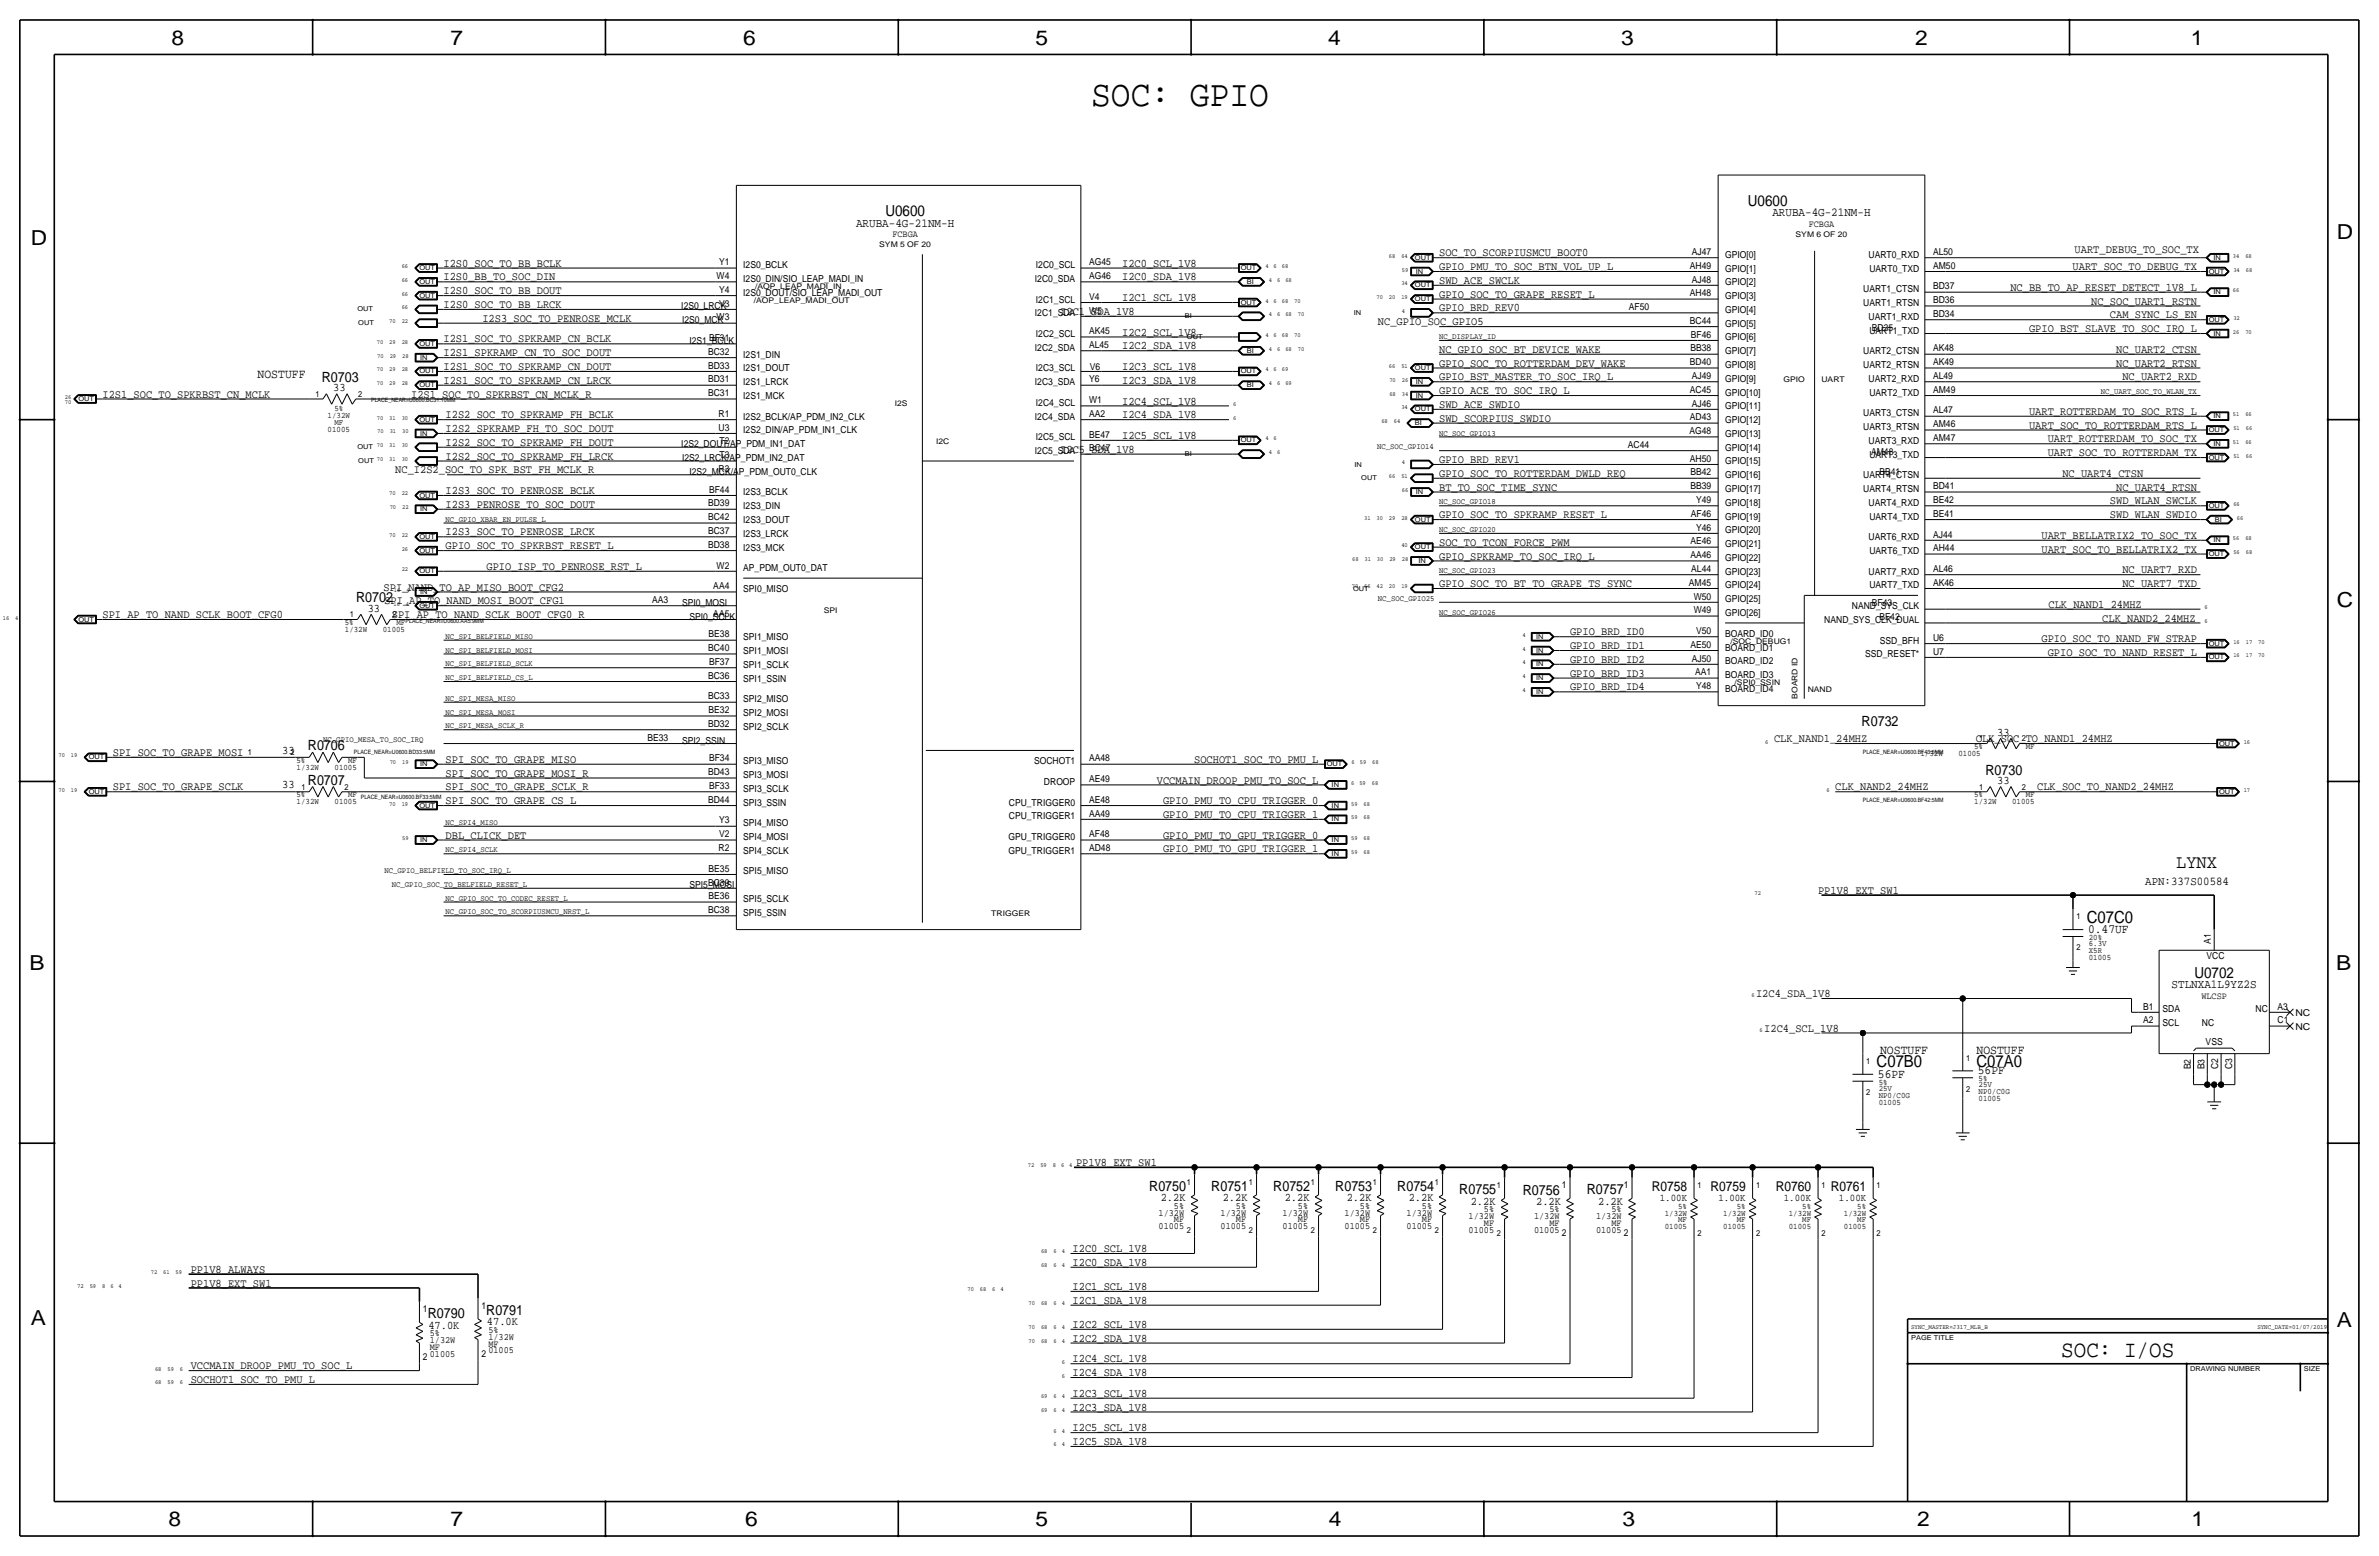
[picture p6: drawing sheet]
<svg xmlns="http://www.w3.org/2000/svg" width="877mm" height="574mm" viewBox="0 0 877 574" stroke-linecap="round" stroke-linejoin="round" font-family="sans-serif">
<defs><g id="words">
<text font-size="13.6" x="402.3" y="39.1">SOC: GPIO</text>
<text font-size="8.6" x="759.9" y="500.1">SOC: I/OS</text>
<g font-size="7.6">
<text x="63.2" y="16.5">8</text>
<text x="166.1" y="16.5">7</text>
<text x="274" y="16.5">6</text>
<text x="381.7" y="16.5">5</text>
<text x="489.7" y="16.5">4</text>
<text x="597.6" y="16.5">3</text>
<text x="706.1" y="16.5">2</text>
<text x="807.7" y="16.5">1</text>
<text x="861.5" y="88.1">D</text>
<text x="11.4" y="90.4">D</text>
<text x="861.5" y="223.8">C</text>
<text x="10.9" y="357.6">B</text>
<text x="861.3" y="357.4">B</text>
<text x="11.4" y="488.4">A</text>
<text x="861.5" y="489.2">A</text>
<text x="62.2" y="562.6">8</text>
<text x="166.1" y="562.6">7</text>
<text x="274.8" y="562.6">6</text>
<text x="381.7" y="562.6">5</text>
<text x="489.9" y="562.6">4</text>
<text x="598.1" y="562.6">3</text>
<text x="706.8" y="562.6">2</text>
<text x="807.9" y="562.6">1</text>
</g>
<text font-size="7" x="802.3" y="319.8">LYNX</text>
<g font-size="6.2">
<text x="769.3" y="340.1">C07C0</text>
<text x="691.8" y="393.4">C07B0</text>
<text x="728.7" y="393.4">C07A0</text>
</g>
<g font-size="5.6">
<text x="644.4" y="75.9">U0600</text>
<text x="326.4" y="79.8">U0600</text>
<text x="809" y="360.4">U0702</text>
</g>
<g font-size="5.2">
<text x="118.6" y="140.7">R0703</text>
<text x="131.3" y="222">R0702</text>
<text x="686.3" y="267.7">R0732</text>
<text x="113.5" y="276.6">R0706</text>
<text x="732" y="285.5">R0730</text>
<text x="113.5" y="289.3">R0707</text>
<text x="423.7" y="438.9">R0750</text>
<text x="446.6" y="438.9">R0751</text>
<text x="469.4" y="438.9">R0752</text>
<text x="492.3" y="438.9">R0753</text>
<text x="515.1" y="438.9">R0754</text>
<text x="538" y="440.2">R0755</text>
<text x="561.4" y="440.4">R0756</text>
<text x="585" y="440.2">R0757</text>
<text x="157.7" y="485.9">R0790</text>
<text x="179.3" y="484.6">R0791</text>
</g>
<g font-size="5">
<text x="609" y="438.9">R0758</text>
<text x="630.5" y="438.9">R0759</text>
<text x="654.7" y="438.9">R0760</text>
<text x="675" y="438.9">R0761</text>
</g>
<g font-size="4.7">
<text x="94.9" y="139.4">NOSTUFF</text>
<text x="769.8" y="343.9">0.47UF</text>
<text x="693.1" y="388.4">NOSTUFF</text>
<text x="728.7" y="388.4">NOSTUFF</text>
<text x="729.2" y="396">56PF</text>
<text x="692.4" y="397.3">56PF</text>
</g>
<g font-size="4.5">
<text x="315.6" y="83.6">ARUBA-4G-21NM-H</text>
<text x="653.4" y="79.8">ARUBA-4G-21NM-H</text>
<text x="800.6" y="364.2">STLNXA1L9YZ2S</text>
</g>
<text font-size="4.4" x="790.9" y="326.1">APN:337S00584</text>
<g font-size="4.3">
<text x="530.6" y="94.5">SOC_TO_SCORPIUSMCU_BOOT0</text>
<text x="764.9" y="93.2">UART_DEBUG_TO_SOC_TX</text>
<text x="163.5" y="98.3">I2S0_SOC_TO_BB_BCLK</text>
<text x="413.7" y="98.3">I2C0_SCL_1V8</text>
<text x="530.6" y="99.6">GPIO_PMU_TO_SOC_BTN_VOL_UP_L</text>
<text x="764.1" y="99.6">UART_SOC_TO_DEBUG_TX</text>
<text x="163.5" y="103.4">I2S0_BB_TO_SOC_DIN</text>
<text x="413.7" y="103.4">I2C0_SDA_1V8</text>
<text x="530.6" y="104.7">SWD_ACE_SWCLK</text>
<text x="741.2" y="107.2">NC_BB_TO_AP_RESET_DETECT_1V8_L</text>
<text x="163.5" y="108.5">I2S0_SOC_TO_BB_DOUT</text>
<text x="163.5" y="113.5">I2S0_SOC_TO_BB_LRCK</text>
<text x="413.7" y="111">I2C1_SCL_1V8</text>
<text x="530.6" y="109.7">GPIO_SOC_TO_GRAPE_RESET_L</text>
<text x="771" y="112.3">NC_SOC_UART1_RSTN</text>
<text x="177.8" y="118.6">I2S3_SOC_TO_PENROSE_MCLK</text>
<text x="390.9" y="116.1">I2C1_SDA_1V8</text>
<text x="508" y="119.9">NC_GPIO_SOC_GPIO5</text>
<text x="530.6" y="114.8">GPIO_BRD_REV0</text>
<text x="777.9" y="117.3">CAM_SYNC_LS_EN</text>
<text x="413.7" y="123.7">I2C2_SCL_1V8</text>
<text x="748" y="122.4">GPIO_BST_SLAVE_TO_SOC_IRQ_L</text>
<text x="163.5" y="126.2">I2S1_SOC_TO_SPKRAMP_CN_BCLK</text>
<text x="163.5" y="131.3">I2S1_SPKRAMP_CN_TO_SOC_DOUT</text>
<text x="413.7" y="128.8">I2C2_SDA_1V8</text>
<text x="530.6" y="130">NC_GPIO_SOC_BT_DEVICE_WAKE</text>
<text x="780.1" y="130">NC_UART2_CTSN</text>
<text x="163.5" y="136.4">I2S1_SOC_TO_SPKRAMP_CN_DOUT</text>
<text x="413.7" y="136.4">I2C3_SCL_1V8</text>
<text x="530.6" y="135.1">GPIO_SOC_TO_ROTTERDAM_DEV_WAKE</text>
<text x="780.1" y="135.1">NC_UART2_RTSN</text>
<text x="163.5" y="141.5">I2S1_SOC_TO_SPKRAMP_CN_LRCK</text>
<text x="413.7" y="141.5">I2C3_SDA_1V8</text>
<text x="530.6" y="140.2">GPIO_BST_MASTER_TO_SOC_IRQ_L</text>
<text x="782.4" y="140.2">NC_UART2_RXD</text>
<text x="37.8" y="146.6">I2S1_SOC_TO_SPKRBST_CN_MCLK</text>
<text x="122.9" y="144.3">33</text>
<text x="151.6" y="146.6">I2S1_SOC_TO_SPKRBST_CN_MCLK_R</text>
<text x="413.7" y="149.1">I2C4_SCL_1V8</text>
<text x="530.6" y="145.3">GPIO_ACE_TO_SOC_IRQ_L</text>
<text x="164.3" y="154.2">I2S2_SOC_TO_SPKRAMP_FH_BCLK</text>
<text x="413.7" y="154.2">I2C4_SDA_1V8</text>
<text x="530.6" y="155.4">SWD_SCORPIUS_SWDIO</text>
<text x="530.6" y="150.4">SWD_ACE_SWDIO</text>
<text x="748" y="152.9">UART_ROTTERDAM_TO_SOC_RTS_L</text>
<text x="164.3" y="159.3">I2S2_SPKRAMP_FH_TO_SOC_DOUT</text>
<text x="413.7" y="161.8">I2C5_SCL_1V8</text>
<text x="748" y="158">UART_SOC_TO_ROTTERDAM_RTS_L</text>
<text x="164.3" y="164.3">I2S2_SOC_TO_SPKRAMP_FH_DOUT</text>
<text x="390.9" y="166.9">I2C5_SDA_1V8</text>
<text x="754.9" y="163.1">UART_ROTTERDAM_TO_SOC_TX</text>
<text x="164.3" y="169.4">I2S2_SOC_TO_SPKRAMP_FH_LRCK</text>
<text x="530.6" y="170.7">GPIO_BRD_REV1</text>
<text x="754.9" y="168.1">UART_SOC_TO_ROTTERDAM_TX</text>
<text x="145.7" y="174.5">NC_I2S2_SOC_TO_SPK_BST_FH_MCLK_R</text>
<text x="530.6" y="175.8">GPIO_SOC_TO_ROTTERDAM_DWLD_REQ</text>
<text x="760.3" y="175.8">NC_UART4_CTSN</text>
<text x="164.3" y="182.1">I2S3_SOC_TO_PENROSE_BCLK</text>
<text x="530.6" y="180.8">BT_TO_SOC_TIME_SYNC</text>
<text x="777.9" y="185.9">SWD_WLAN_SWCLK</text>
<text x="780.1" y="180.8">NC_UART4_RTSN</text>
<text x="164.3" y="187.2">I2S3_PENROSE_TO_SOC_DOUT</text>
<text x="530.6" y="191">GPIO_SOC_TO_SPKRAMP_RESET_L</text>
<text x="777.9" y="191">SWD_WLAN_SWDIO</text>
<text x="164.3" y="197.4">I2S3_SOC_TO_PENROSE_LRCK</text>
<text x="164.3" y="202.4">GPIO_SOC_TO_SPKRBST_RESET_L</text>
<text x="530.6" y="201.2">SOC_TO_TCON_FORCE_PWM</text>
<text x="752.6" y="198.6">UART_BELLATRIX2_TO_SOC_TX</text>
<text x="752.6" y="203.7">UART_SOC_TO_BELLATRIX2_TX</text>
<text x="530.6" y="206.2">GPIO_SPKRAMP_TO_SOC_IRQ_L</text>
<text x="179.3" y="210.1">GPIO_ISP_TO_PENROSE_RST_L</text>
<text x="782.4" y="211.3">NC_UART7_RXD</text>
<text x="141.4" y="217.7">SPI_NAND_TO_AP_MISO_BOOT_CFG2</text>
<text x="530.6" y="216.4">GPIO_SOC_TO_BT_TO_GRAPE_TS_SYNC</text>
<text x="782.4" y="216.4">NC_UART7_TXD</text>
<text x="37.8" y="227.8">SPI_AP_TO_NAND_SCLK_BOOT_CFG0</text>
<text x="135.6" y="225.6">33</text>
<text x="141.7" y="222.8">SPI_AP_TO_NAND_MOSI_BOOT_CFG1</text>
<text x="144.5" y="227.8">SPI_AP_TO_NAND_SCLK_BOOT_CFG0_R</text>
<text x="755.2" y="224">CLK_NAND1_24MHZ</text>
<text x="775.1" y="229.1">CLK_NAND2_24MHZ</text>
<text x="578.8" y="239.3">GPIO_BRD_ID1</text>
<text x="578.8" y="234.2">GPIO_BRD_ID0</text>
<text x="752.6" y="236.7">GPIO_SOC_TO_NAND_FW_STRAP</text>
<text x="578.8" y="244.3">GPIO_BRD_ID2</text>
<text x="754.9" y="241.8">GPIO_SOC_TO_NAND_RESET_L</text>
<text x="578.8" y="249.4">GPIO_BRD_ID3</text>
<text x="578.8" y="254.5">GPIO_BRD_ID4</text>
<text x="654" y="273.6">CLK_NAND1_24MHZ</text>
<text x="728.5" y="273.6">CLK_SOC_TO_NAND1_24MHZ</text>
<text x="736.3" y="271.3">33</text>
<text x="41.6" y="278.6">SPI_SOC_TO_GRAPE_MOSI</text>
<text x="104.1" y="277.9">33</text>
<text x="164.3" y="281.2">SPI_SOC_TO_GRAPE_MISO</text>
<text x="440.2" y="281.2">SOCHOT1_SOC_TO_PMU_L</text>
<text x="164.3" y="286.3">SPI_SOC_TO_GRAPE_MOSI_R</text>
<text x="41.6" y="291.3">SPI_SOC_TO_GRAPE_SCLK</text>
<text x="104.1" y="290.6">33</text>
<text x="164.3" y="291.3">SPI_SOC_TO_GRAPE_SCLK_R</text>
<text x="426.5" y="288.8">VCCMAIN_DROOP_PMU_TO_SOC_L</text>
<text x="676.6" y="291.3">CLK_NAND2_24MHZ</text>
<text x="736.3" y="289.1">33</text>
<text x="751" y="291.3">CLK_SOC_TO_NAND2_24MHZ</text>
<text x="164.3" y="296.4">SPI_SOC_TO_GRAPE_CS_L</text>
<text x="428.8" y="296.4">GPIO_PMU_TO_CPU_TRIGGER_0</text>
<text x="428.8" y="301.5">GPIO_PMU_TO_CPU_TRIGGER_1</text>
<text x="164.3" y="309.1">DBL_CLICK_DET</text>
<text x="428.8" y="309.1">GPIO_PMU_TO_GPU_TRIGGER_0</text>
<text x="428.8" y="314.2">GPIO_PMU_TO_GPU_TRIGGER_1</text>
<text x="670.3" y="329.4">PP1V8_EXT_SW1</text>
<text x="647.4" y="367.5">I2C4_SDA_1V8</text>
<text x="650.4" y="380.2">I2C4_SCL_1V8</text>
<text x="396.7" y="429.8">PP1V8_EXT_SW1</text>
<text x="427.9" y="442.7">2.2K</text>
<text x="450.8" y="442.7">2.2K</text>
<text x="473.6" y="442.7">2.2K</text>
<text x="496.5" y="442.7">2.2K</text>
<text x="519.4" y="442.7">2.2K</text>
<text x="542.2" y="444">2.2K</text>
<text x="566.3" y="444">2.2K</text>
<text x="589.2" y="444">2.2K</text>
<text x="395.4" y="461.5">I2C0_SCL_1V8</text>
<text x="395.4" y="466.6">I2C0_SDA_1V8</text>
<text x="70.3" y="469.1">PP1V8_ALWAYS</text>
<text x="70.3" y="474.2">PP1V8_EXT_SW1</text>
<text x="395.4" y="475.5">I2C1_SCL_1V8</text>
<text x="395.4" y="480.6">I2C1_SDA_1V8</text>
<text x="157.9" y="489.7">47.0K</text>
<text x="179.5" y="488.4">47.0K</text>
<text x="395.4" y="489.5">I2C2_SCL_1V8</text>
<text x="395.4" y="494.5">I2C2_SDA_1V8</text>
<text x="395.4" y="502.2">I2C4_SCL_1V8</text>
<text x="70.3" y="504.7">VCCMAIN_DROOP_PMU_TO_SOC_L</text>
<text x="70.3" y="509.8">SOCHOT1_SOC_TO_PMU_L</text>
<text x="395.4" y="507.2">I2C4_SDA_1V8</text>
<text x="395.4" y="514.9">I2C3_SCL_1V8</text>
<text x="395.4" y="519.9">I2C3_SDA_1V8</text>
<text x="395.4" y="527.6">I2C5_SCL_1V8</text>
<text x="395.4" y="532.6">I2C5_SDA_1V8</text>
</g>
<g font-size="3.8">
<text x="611.9" y="442.7">1.00K</text>
<text x="633.5" y="442.7">1.00K</text>
<text x="657.7" y="442.7">1.00K</text>
<text x="678" y="442.7">1.00K</text>
</g>
<g font-size="3.5">
<text x="666.8" y="83.6">FCBGA</text>
<text x="329" y="87.4">FCBGA</text>
<text x="623.7" y="94">AJ47</text>
<text x="636" y="95">GPIO[0]</text>
<text x="688.9" y="95">UART0_RXD</text>
<text x="712.7" y="94">AL50</text>
<text x="265.1" y="97.8">Y1</text>
<text x="274" y="98.8">I2S0_BCLK</text>
<text x="381.9" y="98.8">I2C0_SCL</text>
<text x="401.5" y="97.8">AG45</text>
<text x="623" y="99.1">AH49</text>
<text x="636" y="100.1">GPIO[1]</text>
<text x="689.2" y="100.1">UART0_TXD</text>
<text x="712.7" y="99.1">AM50</text>
<text x="264.2" y="102.9">W4</text>
<text x="265.1" y="108">Y4</text>
<text x="274" y="103.9">I2S0_DIN/SIO_LEAP_MADI_IN</text>
<text x="381.6" y="103.9">I2C0_SDA</text>
<text x="401.5" y="102.9">AG46</text>
<text x="623.7" y="104.1">AJ48</text>
<text x="636" y="105.2">GPIO[2]</text>
<text x="686.9" y="107.7">UART1_CTSN</text>
<text x="712.7" y="106.7">BD37</text>
<text x="265.1" y="113">V3</text>
<text x="274" y="109">I2S0_DOUT/SIO_LEAP_MADI_OUT</text>
<text x="381.9" y="111.5">I2C1_SCL</text>
<text x="401.5" y="110.5">V4</text>
<text x="623" y="109.2">AH48</text>
<text x="636" y="110.2">GPIO[3]</text>
<text x="686.9" y="112.8">UART1_RTSN</text>
<text x="712.7" y="111.8">BD36</text>
<text x="251.2" y="114">I2S0_LRCK</text>
<text x="251.5" y="119.1">I2S0_MCK</text>
<text x="264.2" y="118.1">W3</text>
<text x="381.6" y="116.6">I2C1_SDA</text>
<text x="401.5" y="115.6">W5</text>
<text x="600.5" y="114.3">AF50</text>
<text x="623" y="119.4">BC44</text>
<text x="636" y="115.3">GPIO[4]</text>
<text x="688.9" y="117.9">UART1_RXD</text>
<text x="712.7" y="116.8">BD34</text>
<text x="261.4" y="125.7">BF31</text>
<text x="381.9" y="124.2">I2C2_SCL</text>
<text x="401.5" y="123.2">AK45</text>
<text x="623.4" y="124.5">BF46</text>
<text x="636" y="120.4">GPIO[5]</text>
<text x="636" y="125.5">GPIO[6]</text>
<text x="689.2" y="122.9">UART1_TXD</text>
<text x="690.1" y="121.9">BD35</text>
<text x="254.2" y="126.7">I2S1_BCLK</text>
<text x="261.1" y="130.8">BC32</text>
<text x="274" y="131.8">I2S1_DIN</text>
<text x="381.6" y="129.3">I2C2_SDA</text>
<text x="401.5" y="128.3">AL45</text>
<text x="623.2" y="129.5">BB38</text>
<text x="636" y="130.6">GPIO[7]</text>
<text x="686.9" y="130.6">UART2_CTSN</text>
<text x="712.7" y="129.5">AK48</text>
<text x="261.1" y="135.9">BD33</text>
<text x="274" y="136.9">I2S1_DOUT</text>
<text x="381.9" y="136.9">I2C3_SCL</text>
<text x="401.8" y="136.4">V6</text>
<text x="623" y="134.6">BD40</text>
<text x="636" y="135.6">GPIO[8]</text>
<text x="686.9" y="135.6">UART2_RTSN</text>
<text x="712.7" y="134.6">AK49</text>
<text x="261.1" y="141">BD31</text>
<text x="274" y="142">I2S1_LRCK</text>
<text x="381.6" y="142">I2C3_SDA</text>
<text x="401.5" y="141">Y6</text>
<text x="623.7" y="139.7">AJ49</text>
<text x="636" y="140.7">GPIO[9]</text>
<text x="688.9" y="140.7">UART2_RXD</text>
<text x="712.7" y="139.7">AL49</text>
<text x="261.1" y="146.1">BC31</text>
<text x="274" y="147.1">I2S1_MCK</text>
<text x="381.9" y="149.6">I2C4_SCL</text>
<text x="401.5" y="148.6">W1</text>
<text x="623" y="144.8">AC45</text>
<text x="623.7" y="149.9">AJ46</text>
<text x="636" y="145.8">GPIO[10]</text>
<text x="689.2" y="145.8">UART2_TXD</text>
<text x="712.7" y="144.8">AM49</text>
<text x="264.9" y="153.7">R1</text>
<text x="274" y="154.7">I2S2_BCLK/AP_PDM_IN2_CLK</text>
<text x="381.6" y="154.7">I2C4_SDA</text>
<text x="401.5" y="153.7">AA2</text>
<text x="623" y="154.9">AD43</text>
<text x="636" y="150.9">GPIO[11]</text>
<text x="636" y="156">GPIO[12]</text>
<text x="686.9" y="153.4">UART3_CTSN</text>
<text x="712.7" y="152.4">AL47</text>
<text x="264.9" y="158.8">U3</text>
<text x="274" y="159.8">I2S2_DIN/AP_PDM_IN1_CLK</text>
<text x="401.5" y="161.3">BE47</text>
<text x="622.8" y="160">AG48</text>
<text x="636" y="161">GPIO[13]</text>
<text x="686.9" y="158.5">UART3_RTSN</text>
<text x="712.7" y="157.5">AM46</text>
<text x="251.2" y="164.8">I2S2_DOUT/AP_PDM_IN1_DAT</text>
<text x="265.3" y="163.8">T2</text>
<text x="381.6" y="167.4">I2C5_SDA</text>
<text x="381.9" y="162.3">I2C5_SCL</text>
<text x="401.5" y="166.4">BC47</text>
<text x="600.2" y="165.1">AC44</text>
<text x="636" y="166.1">GPIO[14]</text>
<text x="688.9" y="163.6">UART3_RXD</text>
<text x="689.8" y="167.6">AM48</text>
<text x="712.7" y="162.6">AM47</text>
<text x="251.5" y="169.9">I2S2_LRCK/AP_PDM_IN2_DAT</text>
<text x="264.9" y="174">R3</text>
<text x="265.3" y="168.9">T3</text>
<text x="623" y="170.2">AH50</text>
<text x="636" y="171.2">GPIO[15]</text>
<text x="689.2" y="168.7">UART3_TXD</text>
<text x="254.2" y="175">I2S2_MCK/AP_PDM_OUT0_CLK</text>
<text x="623.2" y="175.3">BB42</text>
<text x="636" y="176.3">GPIO[16]</text>
<text x="686.9" y="176.3">UART4_CTSN</text>
<text x="692.9" y="175.3">BB41</text>
<text x="261.4" y="181.6">BF44</text>
<text x="274" y="182.6">I2S3_BCLK</text>
<text x="623.2" y="180.3">BB39</text>
<text x="625.3" y="185.4">Y49</text>
<text x="636" y="181.4">GPIO[17]</text>
<text x="686.9" y="181.4">UART4_RTSN</text>
<text x="712.7" y="185.4">BE42</text>
<text x="712.7" y="180.3">BD41</text>
<text x="261.1" y="191.8">BC42</text>
<text x="261.1" y="186.7">BD39</text>
<text x="274" y="187.7">I2S3_DIN</text>
<text x="623.4" y="190.5">AF46</text>
<text x="636" y="191.5">GPIO[19]</text>
<text x="636" y="186.4">GPIO[18]</text>
<text x="688.9" y="186.4">UART4_RXD</text>
<text x="689.2" y="191.5">UART4_TXD</text>
<text x="712.7" y="190.5">BE41</text>
<text x="261.1" y="196.9">BC37</text>
<text x="274" y="197.9">I2S3_LRCK</text>
<text x="274" y="192.8">I2S3_DOUT</text>
<text x="625.3" y="195.6">Y46</text>
<text x="636" y="196.6">GPIO[20]</text>
<text x="261.1" y="201.9">BD38</text>
<text x="274" y="202.9">I2S3_MCK</text>
<text x="623.2" y="200.7">AE46</text>
<text x="636" y="201.7">GPIO[21]</text>
<text x="688.9" y="199.1">UART6_RXD</text>
<text x="712.7" y="203.2">AH44</text>
<text x="712.7" y="198.1">AJ44</text>
<text x="264.2" y="209.6">W2</text>
<text x="623.2" y="205.7">AA46</text>
<text x="636" y="206.8">GPIO[22]</text>
<text x="689.2" y="204.2">UART6_TXD</text>
<text x="274" y="210.6">AP_PDM_OUT0_DAT</text>
<text x="622.7" y="215.9">AM45</text>
<text x="623.5" y="210.8">AL44</text>
<text x="636" y="211.8">GPIO[23]</text>
<text x="688.9" y="211.8">UART7_RXD</text>
<text x="712.7" y="215.9">AK46</text>
<text x="712.7" y="210.8">AL46</text>
<text x="263" y="217.2">AA4</text>
<text x="274" y="218.2">SPI0_MISO</text>
<text x="624.4" y="221">W50</text>
<text x="636" y="216.9">GPIO[24]</text>
<text x="636" y="222">GPIO[25]</text>
<text x="689.2" y="216.9">UART7_TXD</text>
<text x="240.4" y="222.3">AA3</text>
<text x="251.5" y="223.3">SPI0_MOSI</text>
<text x="263" y="227.3">AA5</text>
<text x="624.4" y="226.1">W49</text>
<text x="636" y="227.1">GPIO[26]</text>
<text x="682.7" y="224.5">NAND_SYS_CLK</text>
<text x="690.1" y="223.5">BF43</text>
<text x="254.2" y="228.3">SPI0_SCLK</text>
<text x="625.3" y="233.7">V50</text>
<text x="672.6" y="229.6">NAND_SYS_CLK_DUAL</text>
<text x="692.9" y="228.6">BF42</text>
<text x="261.2" y="235">BE38</text>
<text x="274" y="236">SPI1_MISO</text>
<text x="623.2" y="238.8">AE50</text>
<text x="636" y="234.7">BOARD_ID0</text>
<text x="636" y="239.8">BOARD_ID1</text>
<text x="693.1" y="237.2">SSD_BFH</text>
<text x="712.7" y="236.2">U6</text>
<text x="261.1" y="240">BC40</text>
<text x="261.4" y="245.1">BF37</text>
<text x="274" y="241">SPI1_MOSI</text>
<text x="623.7" y="243.8">AJ50</text>
<text x="636" y="244.9">BOARD_ID2</text>
<text x="687.6" y="242.3">SSD_RESET*</text>
<text x="712.7" y="241.3">U7</text>
<text x="261.1" y="250.2">BC36</text>
<text x="274" y="251.2">SPI1_SSIN</text>
<text x="274" y="246.1">SPI1_SCLK</text>
<text x="624.9" y="248.9">AA1</text>
<text x="636" y="249.9">BOARD_ID3</text>
<text x="261.1" y="257.8">BC33</text>
<text x="625.3" y="254">Y48</text>
<text x="636" y="255">BOARD_ID4</text>
<text x="261.2" y="262.9">BE32</text>
<text x="274" y="263.9">SPI2_MOSI</text>
<text x="274" y="258.8">SPI2_MISO</text>
<text x="261.1" y="268">BD32</text>
<text x="274" y="269">SPI2_SCLK</text>
<text x="238.7" y="273.1">BE33</text>
<text x="251.5" y="274.1">SPI2_SSIN</text>
<text x="261.4" y="280.7">BF34</text>
<text x="274" y="281.7">SPI3_MISO</text>
<text x="381.2" y="281.7">SOCHOT1</text>
<text x="401.5" y="280.7">AA48</text>
<text x="261.1" y="285.8">BD43</text>
<text x="274" y="286.8">SPI3_MOSI</text>
<text x="261.4" y="290.8">BF33</text>
<text x="274" y="291.8">SPI3_SCLK</text>
<text x="384.9" y="289.3">DROOP</text>
<text x="401.5" y="288.3">AE49</text>
<text x="261.1" y="295.9">BD44</text>
<text x="274" y="296.9">SPI3_SSIN</text>
<text x="371.9" y="296.9">CPU_TRIGGER0</text>
<text x="401.5" y="295.9">AE48</text>
<text x="265.1" y="303.5">Y3</text>
<text x="274" y="304.5">SPI4_MISO</text>
<text x="371.9" y="302">CPU_TRIGGER1</text>
<text x="401.5" y="301">AA49</text>
<text x="265.1" y="308.6">V2</text>
<text x="274" y="309.6">SPI4_MOSI</text>
<text x="371.8" y="309.6">GPU_TRIGGER0</text>
<text x="401.5" y="308.6">AF48</text>
<text x="264.9" y="313.7">R2</text>
<text x="274" y="314.7">SPI4_SCLK</text>
<text x="371.8" y="314.7">GPU_TRIGGER1</text>
<text x="401.5" y="313.7">AD48</text>
<text x="261.2" y="321.3">BE35</text>
<text x="274" y="322.3">SPI5_MISO</text>
<text x="254.2" y="327.4">SPI5_MOSI</text>
<text x="261.1" y="326.4">BC39</text>
<text x="261.2" y="331.5">BE36</text>
<text x="274" y="332.5">SPI5_SCLK</text>
<text x="261.1" y="336.6">BC38</text>
<text x="274" y="337.6">SPI5_SSIN</text>
<text x="815" y="348" transform="rotate(-90 815 348)">A1</text>
<text x="813.5" y="353.3">VCC</text>
<text x="811.6" y="368">WLCSP</text>
<text x="790.1" y="372.1">B1</text>
<text x="790.1" y="377.2">A2</text>
<text x="797.3" y="373.1">SDA</text>
<text x="831.6" y="373.1">NC</text>
<text x="839.7" y="377.2">C1</text>
<text x="839.7" y="372.1">A3</text>
<text x="846.3" y="374.4">NC</text>
<text x="797.3" y="378.2">SCL</text>
<text x="811.7" y="378.2">NC</text>
<text x="846.3" y="379.5">NC</text>
<text x="813.2" y="385.3">VSS</text>
<text x="807.7" y="394.1" transform="rotate(-90 807.7 394.1)">B2</text>
<text x="812.7" y="394.1" transform="rotate(-90 812.7 394.1)">B3</text>
<text x="817.8" y="394.2" transform="rotate(-90 817.8 394.2)">C2</text>
<text x="822.9" y="394.2" transform="rotate(-90 822.9 394.2)">C3</text>
<text x="575.8" y="437.9">1</text>
<text x="598.7" y="437.9">1</text>
<text x="427.1" y="448.1">1/32W</text>
<text x="432.8" y="445.5">5%</text>
<text x="450" y="448.1">1/32W</text>
<text x="455.7" y="445.5">5%</text>
<text x="472.8" y="448.1">1/32W</text>
<text x="478.5" y="445.5">5%</text>
<text x="495.7" y="448.1">1/32W</text>
<text x="501.4" y="445.5">5%</text>
<text x="518.6" y="448.1">1/32W</text>
<text x="524.2" y="445.5">5%</text>
<text x="541.4" y="449.3">1/32W</text>
<text x="547.1" y="446.8">5%</text>
<text x="565.6" y="449.3">1/32W</text>
<text x="571.2" y="446.8">5%</text>
<text x="588.4" y="449.3">1/32W</text>
<text x="594.1" y="446.8">5%</text>
<text x="427.1" y="453.1">01005</text>
<text x="432.8" y="450.6">MF</text>
<text x="450" y="453.1">01005</text>
<text x="455.7" y="450.6">MF</text>
<text x="472.8" y="453.1">01005</text>
<text x="478.5" y="450.6">MF</text>
<text x="495.7" y="453.1">01005</text>
<text x="501.4" y="450.6">MF</text>
<text x="518.6" y="453.1">01005</text>
<text x="524.2" y="450.6">MF</text>
<text x="541.4" y="454.4">01005</text>
<text x="547.1" y="451.9">MF</text>
<text x="565.6" y="454.4">01005</text>
<text x="571.2" y="451.9">MF</text>
<text x="575.8" y="455.7">2</text>
<text x="588.4" y="454.4">01005</text>
<text x="594.1" y="451.9">MF</text>
<text x="598.7" y="455.7">2</text>
<text x="155.9" y="483.6">1</text>
<text x="177.5" y="482.3">1</text>
<text x="180" y="491.2">5%</text>
<text x="158.4" y="495">1/32W</text>
<text x="158.4" y="497.6">MF</text>
<text x="158.4" y="492.5">5%</text>
<text x="180" y="496.3">MF</text>
<text x="180" y="493.8">1/32W</text>
<text x="155.9" y="501.4">2</text>
<text x="158.4" y="500.1">01005</text>
<text x="177.5" y="500.1">2</text>
<text x="180" y="498.9">01005</text>
</g>
<g font-size="3.1">
<text x="116.3" y="146.3">1</text>
<text x="132" y="146.3">2</text>
<text x="120.8" y="154.2">1/32W</text>
<text x="123.3" y="151.6">5%</text>
<text x="120.8" y="159.3">01005</text>
<text x="123.3" y="156.7">MF</text>
<text x="129" y="227.6">1</text>
<text x="144.7" y="227.6">2</text>
<text x="127.1" y="230.4">5%</text>
<text x="127.1" y="232.9">1/32W</text>
<text x="141.1" y="232.9">01005</text>
<text x="146.1" y="230.4">MF</text>
<text x="729.7" y="273.3">1</text>
<text x="745.4" y="273.3">2</text>
<text x="91.4" y="278.4">1</text>
<text x="107.1" y="278.4">2</text>
<text x="109.3" y="281.2">5%</text>
<text x="128.3" y="281.2">MF</text>
<text x="708" y="278.6">1/32W</text>
<text x="722" y="278.6">01005</text>
<text x="727.8" y="276.1">5%</text>
<text x="746.8" y="276.1">MF</text>
<text x="109.4" y="283.7">1/32W</text>
<text x="123.3" y="283.7">01005</text>
<text x="109.3" y="293.9">5%</text>
<text x="111.2" y="291.1">1</text>
<text x="126.9" y="291.1">2</text>
<text x="128.3" y="293.9">MF</text>
<text x="727.8" y="293.9">5%</text>
<text x="729.7" y="291.1">1</text>
<text x="745.4" y="291.1">2</text>
<text x="746.8" y="293.9">MF</text>
<text x="109.4" y="296.4">1/32W</text>
<text x="123.3" y="296.4">01005</text>
<text x="727.9" y="296.4">1/32W</text>
<text x="741.8" y="296.4">01005</text>
<text x="765.5" y="338.8">1</text>
<text x="770.1" y="346.5">20%</text>
<text x="765.5" y="350.3">2</text>
<text x="770.1" y="348.7">6.3V</text>
<text x="770.1" y="353.8">01005</text>
<text x="770.1" y="351.3">X5R</text>
<text x="688" y="392.2">1</text>
<text x="724.9" y="390.9">1</text>
<text x="692.6" y="399.8">5%</text>
<text x="729.4" y="398.5">5%</text>
<text x="729.4" y="400.8">25V</text>
<text x="688" y="403.6">2</text>
<text x="692.6" y="407.2">01005</text>
<text x="692.6" y="404.6">NP0/C0G</text>
<text x="692.6" y="402.1">25V</text>
<text x="724.9" y="402.3">2</text>
<text x="729.4" y="405.9">01005</text>
<text x="729.4" y="403.4">NP0/C0G</text>
<text x="437.6" y="436.6">1</text>
<text x="460.4" y="436.6">1</text>
<text x="483.3" y="436.6">1</text>
<text x="506.2" y="436.6">1</text>
<text x="529" y="436.6">1</text>
<text x="551.9" y="437.9">1</text>
<text x="625.8" y="437.9">1</text>
<text x="647.4" y="437.9">1</text>
<text x="671.5" y="437.9">1</text>
<text x="691.8" y="437.9">1</text>
<text x="613.7" y="448.1">1/32W</text>
<text x="618.7" y="445.5">5%</text>
<text x="635.3" y="448.1">1/32W</text>
<text x="640.3" y="445.5">5%</text>
<text x="659.5" y="448.1">1/32W</text>
<text x="664.4" y="445.5">5%</text>
<text x="679.8" y="448.1">1/32W</text>
<text x="684.7" y="445.5">5%</text>
<text x="437.6" y="454.4">2</text>
<text x="460.4" y="454.4">2</text>
<text x="483.3" y="454.4">2</text>
<text x="506.2" y="454.4">2</text>
<text x="529" y="454.4">2</text>
<text x="551.9" y="455.7">2</text>
<text x="613.7" y="453.1">01005</text>
<text x="618.7" y="450.6">MF</text>
<text x="625.8" y="455.7">2</text>
<text x="635.3" y="453.1">01005</text>
<text x="640.3" y="450.6">MF</text>
<text x="647.4" y="455.7">2</text>
<text x="659.5" y="453.1">01005</text>
<text x="664.4" y="450.6">MF</text>
<text x="671.5" y="455.7">2</text>
<text x="679.8" y="453.1">01005</text>
<text x="684.7" y="450.6">MF</text>
<text x="691.8" y="455.7">2</text>
</g>
<g font-size="3">
<text x="530.6" y="125">NC_DISPLAY_ID</text>
<text x="774.6" y="145.3">NC_UART_SOC_TO_WLAN_TX</text>
<text x="530.6" y="160.5">NC_SOC_GPIO13</text>
<text x="507.7" y="165.6">NC_SOC_GPIO14</text>
<text x="530.6" y="185.9">NC_SOC_GPIO18</text>
<text x="164.3" y="192.3">NC_GPIO_XBAR_EN_PULSE_L</text>
<text x="530.6" y="196.1">NC_SOC_GPIO20</text>
<text x="530.6" y="211.3">NC_SOC_GPIO23</text>
<text x="508" y="221.5">NC_SOC_GPIO25</text>
<text x="530.6" y="226.6">NC_SOC_GPIO26</text>
<text x="164.3" y="235.5">NC_SPI_BELFIELD_MISO</text>
<text x="164.3" y="245.6">NC_SPI_BELFIELD_SCLK</text>
<text x="164.3" y="240.5">NC_SPI_BELFIELD_MOSI</text>
<text x="164.3" y="250.7">NC_SPI_BELFIELD_CS_L</text>
<text x="164.3" y="263.4">NC_SPI_MESA_MOSI</text>
<text x="164.3" y="258.3">NC_SPI_MESA_MISO</text>
<text x="164.3" y="268.5">NC_SPI_MESA_SCLK_R</text>
<text x="119.2" y="273.6">NC_GPIO_MESA_TO_SOC_IRQ</text>
<text x="164.3" y="304">NC_SPI4_MISO</text>
<text x="164.3" y="314.2">NC_SPI4_SCLK</text>
<text x="141.7" y="321.8">NC_GPIO_BELFIELD_TO_SOC_IRQ_L</text>
<text x="144.5" y="326.9">NC_GPIO_SOC_TO_BELFIELD_RESET_L</text>
<text x="164.3" y="332">NC_GPIO_SOC_TO_CODEC_RESET_L</text>
<text x="164.3" y="337.1">NC_GPIO_SOC_TO_SCORPIUSMCU_NRST_L</text>
</g>
<g font-size="2.9">
<text x="662" y="87.4">SYM 6 OF 20</text>
<text x="324.2" y="91.2">SYM 5 OF 20</text>
<text x="278.4" y="106.4">/AOP_LEAP_MADI_IN</text>
<text x="277.9" y="111.5">/AOP_LEAP_MADI_OUT</text>
<text x="657.6" y="140.7">GPIO</text>
<text x="671.5" y="140.7">UART</text>
<text x="329.9" y="149.6">I2S</text>
<text x="345.1" y="163.6">I2C</text>
<text x="303.7" y="225.8">SPI</text>
<text x="638" y="237.2">/SOC_DEBUG1</text>
<text x="639.5" y="252.5">/SPI0_SSIN</text>
<text x="662.6" y="257.6" transform="rotate(-90 662.6 257.6)">BOARD ID</text>
<text x="666.4" y="255">NAND</text>
<text x="365.5" y="337.6">TRIGGER</text>
</g>
<g font-size="2.5">
<text x="521.7" y="95.8">OUT</text>
<text x="816.1" y="95.8">IN</text>
<text x="154.6" y="99.6">OUT</text>
<text x="457.4" y="99.6">OUT</text>
<text x="521.9" y="100.8">IN</text>
<text x="814.3" y="100.8">OUT</text>
<text x="154.6" y="104.6">OUT</text>
<text x="459.7" y="104.6">BI</text>
<text x="521.7" y="105.9">OUT</text>
<text x="154.6" y="109.7">OUT</text>
<text x="457.4" y="112.3">OUT</text>
<text x="521.7" y="111">OUT</text>
<text x="816.1" y="108.5">IN</text>
<text x="131.8" y="114.8">OUT</text>
<text x="132.1" y="119.9">OUT</text>
<text x="436.8" y="117.3">BI</text>
<text x="499.1" y="116.1">IN</text>
<text x="814.3" y="118.6">OUT</text>
<text x="437.6" y="125">OUT</text>
<text x="816.1" y="123.7">IN</text>
<text x="154.6" y="127.5">OUT</text>
<text x="459.7" y="130">BI</text>
<text x="154.6" y="137.7">OUT</text>
<text x="154.9" y="132.6">IN</text>
<text x="457.4" y="137.7">OUT</text>
<text x="521.7" y="136.4">OUT</text>
<text x="154.6" y="142.7">OUT</text>
<text x="459.7" y="142.7">BI</text>
<text x="521.9" y="141.5">IN</text>
<text x="28.9" y="147.8">OUT</text>
<text x="521.9" y="146.6">IN</text>
<text x="154.6" y="155.4">OUT</text>
<text x="521.7" y="151.6">OUT</text>
<text x="816.1" y="154.2">IN</text>
<text x="154.9" y="160.5">IN</text>
<text x="521.7" y="156.7">BI</text>
<text x="814.3" y="159.3">OUT</text>
<text x="131.8" y="165.6">OUT</text>
<text x="457.4" y="163.1">OUT</text>
<text x="816.1" y="164.3">IN</text>
<text x="132.1" y="170.7">OUT</text>
<text x="436.8" y="168.1">BI</text>
<text x="499.4" y="172">IN</text>
<text x="814.3" y="169.4">OUT</text>
<text x="501.8" y="177">OUT</text>
<text x="154.6" y="183.4">OUT</text>
<text x="521.9" y="182.1">IN</text>
<text x="154.9" y="188.5">IN</text>
<text x="814.3" y="187.2">OUT</text>
<text x="521.7" y="192.3">OUT</text>
<text x="816.6" y="192.3">BI</text>
<text x="154.6" y="203.7">OUT</text>
<text x="154.6" y="198.6">OUT</text>
<text x="521.7" y="202.4">OUT</text>
<text x="816.1" y="199.9">IN</text>
<text x="523" y="207.5">IN</text>
<text x="814.3" y="205">OUT</text>
<text x="154.6" y="211.3">OUT</text>
<text x="154.9" y="218.9">IN</text>
<text x="498.8" y="217.7">OUT</text>
<text x="154.6" y="224">OUT</text>
<text x="28.9" y="229.1">OUT</text>
<text x="566.4" y="235.5">IN</text>
<text x="814.3" y="238">OUT</text>
<text x="566.4" y="245.6">IN</text>
<text x="566.4" y="240.5">IN</text>
<text x="814.3" y="243.1">OUT</text>
<text x="566.4" y="250.7">IN</text>
<text x="566.4" y="255.8">IN</text>
<text x="818.1" y="274.8">OUT</text>
<text x="32.7" y="279.9">OUT</text>
<text x="154.9" y="282.4">IN</text>
<text x="489.2" y="282.4">OUT</text>
<text x="32.7" y="292.6">OUT</text>
<text x="490.9" y="290.1">IN</text>
<text x="818.1" y="292.6">OUT</text>
<text x="154.6" y="297.7">OUT</text>
<text x="490.9" y="297.7">IN</text>
<text x="490.9" y="302.8">IN</text>
<text x="154.9" y="310.4">IN</text>
<text x="490.9" y="310.4">IN</text>
<text x="490.9" y="315.5">IN</text>
<text x="704.5" y="493.8">PAGE TITLE</text>
<text x="807.4" y="505.2">DRAWING NUMBER</text>
<text x="849.3" y="505.2">SIZE</text>
</g>
<g font-size="2.4">
<text x="704.5" y="490">SYNC_MASTER=J317_MLB_B</text>
<text x="832.2" y="490">SYNC_DATE=01/07/2019</text>
</g>
<g font-size="2.3">
<text x="512.1" y="95">68</text>
<text x="516.6" y="95">64</text>
<text x="823.2" y="95">34</text>
<text x="827.8" y="95">68</text>
<text x="148.1" y="98.8">66</text>
<text x="466.5" y="98.8">4</text>
<text x="469.5" y="98.8">6</text>
<text x="472.6" y="98.8">68</text>
<text x="516.8" y="100.1">59</text>
<text x="823.4" y="100.1">34</text>
<text x="827.9" y="100.1">68</text>
<text x="148.1" y="103.9">66</text>
<text x="467.8" y="103.9">4</text>
<text x="470.8" y="103.9">6</text>
<text x="473.9" y="103.9">68</text>
<text x="516.6" y="105.2">34</text>
<text x="823.2" y="107.7">66</text>
<text x="148.1" y="109">66</text>
<text x="466.5" y="111.5">4</text>
<text x="469.5" y="111.5">6</text>
<text x="472.6" y="111.5">68</text>
<text x="477.2" y="111.5">70</text>
<text x="507.5" y="110.2">70</text>
<text x="512.1" y="110.2">20</text>
<text x="516.6" y="110.2">19</text>
<text x="143.5" y="119.1">70</text>
<text x="148.1" y="119.1">22</text>
<text x="148.1" y="114">66</text>
<text x="467.8" y="116.6">4</text>
<text x="470.8" y="116.6">6</text>
<text x="473.9" y="116.6">68</text>
<text x="478.4" y="116.6">70</text>
<text x="516.8" y="115.3">4</text>
<text x="823.4" y="117.9">32</text>
<text x="466.5" y="124.2">4</text>
<text x="469.5" y="124.2">6</text>
<text x="472.6" y="124.2">68</text>
<text x="477.2" y="124.2">70</text>
<text x="823.2" y="122.9">26</text>
<text x="827.8" y="122.9">70</text>
<text x="138.9" y="126.7">70</text>
<text x="139.1" y="131.8">70</text>
<text x="143.5" y="126.7">29</text>
<text x="143.7" y="131.8">29</text>
<text x="148.1" y="126.7">28</text>
<text x="148.2" y="131.8">28</text>
<text x="467.8" y="129.3">4</text>
<text x="470.8" y="129.3">6</text>
<text x="473.9" y="129.3">68</text>
<text x="478.4" y="129.3">70</text>
<text x="138.9" y="136.9">70</text>
<text x="143.5" y="136.9">29</text>
<text x="148.1" y="136.9">28</text>
<text x="466.5" y="136.9">4</text>
<text x="469.5" y="136.9">6</text>
<text x="472.6" y="136.9">69</text>
<text x="512.1" y="135.6">66</text>
<text x="516.6" y="135.6">51</text>
<text x="138.9" y="142">70</text>
<text x="143.5" y="142">29</text>
<text x="148.1" y="142">28</text>
<text x="467.8" y="142">4</text>
<text x="470.8" y="142">6</text>
<text x="473.9" y="142">69</text>
<text x="512.2" y="140.7">70</text>
<text x="516.8" y="140.7">26</text>
<text x="23.9" y="147.1">26</text>
<text x="23.9" y="148.9">70</text>
<text x="454.6" y="149.6">6</text>
<text x="512.2" y="145.8">68</text>
<text x="516.8" y="145.8">34</text>
<text x="138.9" y="154.7">70</text>
<text x="143.5" y="154.7">31</text>
<text x="148.1" y="154.7">30</text>
<text x="454.6" y="154.7">6</text>
<text x="509.3" y="156">68</text>
<text x="513.8" y="156">64</text>
<text x="516.6" y="150.9">34</text>
<text x="823.2" y="153.4">51</text>
<text x="827.8" y="153.4">66</text>
<text x="139.1" y="159.8">70</text>
<text x="143.7" y="159.8">31</text>
<text x="148.2" y="159.8">30</text>
<text x="823.4" y="158.5">51</text>
<text x="827.9" y="158.5">66</text>
<text x="138.9" y="164.8">70</text>
<text x="143.5" y="164.8">31</text>
<text x="148.1" y="164.8">30</text>
<text x="466.5" y="162.3">4</text>
<text x="467.8" y="167.4">4</text>
<text x="469.5" y="162.3">6</text>
<text x="470.8" y="167.4">6</text>
<text x="823.2" y="163.6">51</text>
<text x="827.8" y="163.6">66</text>
<text x="138.9" y="169.9">70</text>
<text x="143.5" y="169.9">31</text>
<text x="148.1" y="169.9">30</text>
<text x="516.8" y="171.2">4</text>
<text x="823.4" y="168.7">51</text>
<text x="827.9" y="168.7">66</text>
<text x="512.1" y="176.3">66</text>
<text x="516.6" y="176.3">51</text>
<text x="143.5" y="182.6">70</text>
<text x="148.1" y="182.6">22</text>
<text x="516.8" y="181.4">66</text>
<text x="143.7" y="187.7">70</text>
<text x="148.2" y="187.7">22</text>
<text x="502.9" y="191.5">31</text>
<text x="507.5" y="191.5">30</text>
<text x="512.1" y="191.5">29</text>
<text x="516.6" y="191.5">28</text>
<text x="823.4" y="186.4">66</text>
<text x="824.6" y="191.5">66</text>
<text x="143.5" y="197.9">70</text>
<text x="148.1" y="197.9">22</text>
<text x="148.1" y="202.9">26</text>
<text x="516.6" y="201.7">40</text>
<text x="823.2" y="199.1">56</text>
<text x="827.8" y="199.1">68</text>
<text x="498.5" y="206.8">68</text>
<text x="503.1" y="206.8">31</text>
<text x="507.6" y="206.8">30</text>
<text x="512.2" y="206.8">29</text>
<text x="516.8" y="206.8">28</text>
<text x="823.4" y="204.2">56</text>
<text x="827.9" y="204.2">68</text>
<text x="148.1" y="210.6">22</text>
<text x="145.2" y="218.2">16</text>
<text x="149.8" y="218.2">4</text>
<text x="498.4" y="216.9">70</text>
<text x="502.9" y="216.9">66</text>
<text x="507.5" y="216.9">42</text>
<text x="512.1" y="216.9">20</text>
<text x="516.6" y="216.9">19</text>
<text x="145.1" y="223.3">16</text>
<text x="149.7" y="223.3">4</text>
<text x="812.7" y="224.5">6</text>
<text x="1.1" y="228.3">16</text>
<text x="5.6" y="228.3">4</text>
<text x="812.7" y="229.6">6</text>
<text x="561.3" y="239.8">4</text>
<text x="561.3" y="234.7">4</text>
<text x="823.4" y="237.2">16</text>
<text x="827.9" y="237.2">17</text>
<text x="832.5" y="237.2">70</text>
<text x="561.3" y="244.9">4</text>
<text x="823.4" y="242.3">16</text>
<text x="827.9" y="242.3">17</text>
<text x="832.5" y="242.3">70</text>
<text x="561.3" y="249.9">4</text>
<text x="561.3" y="255">4</text>
<text x="650.8" y="274.1">6</text>
<text x="827.2" y="274.1">16</text>
<text x="21.6" y="279.1">70</text>
<text x="26.2" y="279.1">19</text>
<text x="143.7" y="281.7">70</text>
<text x="148.2" y="281.7">19</text>
<text x="498.3" y="281.7">6</text>
<text x="501.3" y="281.7">59</text>
<text x="505.9" y="281.7">68</text>
<text x="21.6" y="291.8">70</text>
<text x="26.2" y="291.8">19</text>
<text x="498.1" y="289.3">6</text>
<text x="501.1" y="289.3">59</text>
<text x="505.7" y="289.3">68</text>
<text x="673.4" y="291.8">6</text>
<text x="827.2" y="291.8">17</text>
<text x="143.5" y="296.9">70</text>
<text x="148.1" y="296.9">19</text>
<text x="498.1" y="296.9">59</text>
<text x="502.7" y="296.9">68</text>
<text x="498.1" y="302">59</text>
<text x="502.7" y="302">68</text>
<text x="148.2" y="309.6">59</text>
<text x="498.1" y="309.6">59</text>
<text x="502.7" y="309.6">68</text>
<text x="498.1" y="314.7">59</text>
<text x="502.7" y="314.7">68</text>
<text x="646.9" y="329.9">72</text>
<text x="645.7" y="367.5">6</text>
<text x="648.7" y="380.2">6</text>
<text x="379" y="430.3">72</text>
<text x="383.5" y="430.3">59</text>
<text x="388.1" y="430.3">8</text>
<text x="391.2" y="430.3">6</text>
<text x="394.2" y="430.3">4</text>
<text x="383.8" y="462">68</text>
<text x="383.8" y="467.1">68</text>
<text x="388.4" y="462">6</text>
<text x="388.4" y="467.1">6</text>
<text x="391.4" y="462">4</text>
<text x="391.4" y="467.1">4</text>
<text x="55.6" y="469.6">72</text>
<text x="60.1" y="469.6">61</text>
<text x="64.7" y="469.6">59</text>
<text x="28.5" y="474.7">72</text>
<text x="33.1" y="474.7">59</text>
<text x="37.6" y="474.7">8</text>
<text x="40.7" y="474.7">6</text>
<text x="43.7" y="474.7">4</text>
<text x="356.7" y="476">70</text>
<text x="361.2" y="476">68</text>
<text x="365.8" y="476">6</text>
<text x="368.9" y="476">4</text>
<text x="379.2" y="481.1">70</text>
<text x="383.8" y="481.1">68</text>
<text x="388.4" y="481.1">6</text>
<text x="391.4" y="481.1">4</text>
<text x="379.2" y="490">70</text>
<text x="383.8" y="490">68</text>
<text x="388.4" y="490">6</text>
<text x="391.4" y="490">4</text>
<text x="379.2" y="495">70</text>
<text x="383.8" y="495">68</text>
<text x="388.4" y="495">6</text>
<text x="391.4" y="495">4</text>
<text x="391.4" y="502.7">6</text>
<text x="57.2" y="505.2">68</text>
<text x="61.7" y="505.2">59</text>
<text x="66.3" y="505.2">6</text>
<text x="391.4" y="507.7">6</text>
<text x="57.2" y="510.3">68</text>
<text x="61.7" y="510.3">59</text>
<text x="66.3" y="510.3">6</text>
<text x="383.8" y="515.4">69</text>
<text x="388.4" y="515.4">6</text>
<text x="391.4" y="515.4">4</text>
<text x="383.8" y="520.4">69</text>
<text x="388.4" y="520.4">6</text>
<text x="391.4" y="520.4">4</text>
<text x="388.4" y="528.1">6</text>
<text x="388.4" y="533.1">6</text>
<text x="391.4" y="528.1">4</text>
<text x="391.4" y="533.1">4</text>
</g>
<g font-size="2.2">
<text x="136.9" y="148.3">PLACE_NEAR=U0600.BC31:10MM</text>
<text x="149.6" y="229.6">PLACE_NEAR=U0600.AA5:9MM</text>
<text x="130.5" y="277.9">PLACE_NEAR=U0600.BD33:5MM</text>
<text x="686.8" y="277.9">PLACE_NEAR=U0600.BF43:5MM</text>
<text x="133" y="294.4">PLACE_NEAR=U0600.BF33:5MM</text>
<text x="686.8" y="295.7">PLACE_NEAR=U0600.BF42:5MM</text>
</g>
</g></defs>
<g fill="none" stroke="#000" stroke-width=".6">
<path d="M7.3 7.4v558.8zM7.3 7.4h862.3zM115.3 7.4v12.7zM223.2 7.4v12.7zM331.2 7.4v12.7zM439.1 7.4v12.7zM547.1 7.4v12.7zM655 7.4v12.7zM763 7.4v12.7zM869.6 7.4v558.8zM20 20.1v533.4zM20 20.1h838.2z"/>
<path d="M858.2 20.1v533.4zM7.3 154.7h12.7zM858.2 154.7h11.4zM7.3 288h12.7zM858.2 288h11.4zM671.5 329.9h92.7zM764.2 329.9h52.1zM764.2 329.9v5.1zM816.3 329.9v12.7zM7.3 421.4h12.7zM395.9 430.3h44.5zM440.4 430.3h22.8z"/>
<path d="M440.4 430.3v2.5zM463.2 430.3h22.9zM463.2 430.3v2.5zM486.1 430.3h22.9zM486.1 430.3v2.5zM509 430.3h22.8zM509 430.3v2.5zM531.8 430.3h22.9zM531.8 430.3v2.5zM554.7 430.3h24.1zM554.7 430.3v3.8zM578.8 430.3h22.9z"/>
<path d="M578.8 430.3v3.8zM601.7 430.3h22.8zM601.7 430.3v3.8zM624.5 430.3h21.6zM624.5 430.3v3.8zM646.1 430.3h24.2zM646.1 430.3v3.8zM670.3 430.3h20.3zM670.3 430.3v3.8zM690.6 430.3v3.8zM858.2 421.4h11.4zM69.5 469.6h106.7z"/>
<path d="M69.5 474.7h85.1zM154.6 474.7v5.1zM176.2 469.6v8.9zM703.3 486.2v5zM703.3 486.2h154.9zM703.3 491.2h154.9zM703.3 491.2v62.3zM703.3 502.7h154.9zM806.1 502.7v50.8zM848.1 502.7v10.1zM20 553.5h838.2zM115.3 553.5v12.7z"/>
<path d="M223.2 553.5v12.7zM331.2 553.5v12.7zM439.1 554v12.2zM547.1 553.5v12.7zM655 553.5v12.7zM763 553.5v12.7zM7.3 566.2h862.3z"/>
</g>
<g fill="none" stroke="#000" stroke-width=".37">
<path d="M271.5 68.3h127zM271.5 68.3v274.3zM398.5 68.3v274.3zM633.4 64.5h76.2zM633.4 64.5v195.6zM709.6 64.5v195.6zM152.9 98.8l1.6-1.6zM152.9 98.8l1.6 1.6zM153.1 98.8l1.4 1.5zM153.2 98.8l1.4 1.4zM153.4 98.8l1.2-1.3zM153.4 98.8l1.2 1.3z"/>
<path d="M154.5 97.2h6.8zM154.5 97.3l-1.4 1.5zM154.5 97.3h6.7zM154.6 97.4l-1.4 1.4zM154.6 97.4h6.5zM154.6 97.5h6.4zM161 98.8h2.5zM161 97.5v2.6zM161.1 97.4v2.8zM161.2 97.3v3zM161.3 97.2v3.2zM163.5 98.8h100.4z"/>
<path d="M263.9 98.8h7.6zM340.1 93.7v246.4zM398.5 98.8h7.6zM406.1 98.8h48.3zM454.4 98.8h2.5zM456.6 97.2h6.8zM456.6 97.2v3.2zM456.7 97.3h6.6zM456.7 97.3v3zM456.8 97.4h6.5zM456.8 97.4v2.8zM456.9 97.5h6.3z"/>
<path d="M456.9 97.5v2.6zM463.2 97.5l1.3 1.3zM463.3 97.4l1.4 1.4zM463.3 97.3l1.5 1.5zM463.4 97.2l1.6 1.6zM464.5 98.8l-1.3 1.3zM464.8 98.8l-1.5 1.5zM519.9 95l1.6-1.6zM519.9 95l1.6 1.6zM520.1 98.5v3.1zM520.1 98.5h6.8zM520.1 95l1.5 1.5z"/>
<path d="M520.2 98.6h6.6zM520.2 98.6v3zM520.2 95l1.4-1.4zM520.2 95l1.4 1.4zM520.3 98.7h6.5zM520.3 98.7v2.7zM520.4 98.8h6.3zM520.4 98.8v2.5zM520.4 95l1.3-1.3zM520.4 95l1.3 1.3zM521.5 93.4h6.8zM521.5 96.6h6.8z"/>
<path d="M521.6 93.5l-1.5 1.5zM521.6 93.5h6.6zM521.6 96.5h6.6zM521.6 93.6h6.5zM521.6 96.4h6.5zM521.7 93.7h6.3zM521.7 96.3h6.3zM526.7 98.8l1.3 1.3zM526.8 98.7l1.4 1.4zM526.8 98.6l1.5 1.5zM526.9 98.5l1.6 1.6zM528 95h2.6z"/>
<path d="M528 93.7v2.6zM528.1 93.6v2.8zM528.2 93.5v3zM528.3 93.4v3.2zM530.6 95h95.2zM625.8 95h7.6zM669 92.5v127zM709.6 95h7.6zM717.2 95h94zM811.2 95h2.6zM813.3 95l1.6-1.6zM813.3 95l1.6 1.6z"/>
<path d="M813.5 98.5h6.8zM813.5 98.5v3.1zM813.5 95l1.4 1.5zM813.6 98.6h6.6zM813.6 98.6v3zM813.6 95l1.4 1.4zM813.7 98.7h6.5zM813.7 98.7v2.7zM813.8 98.8h6.3zM813.8 98.8v2.5zM813.8 95l1.2-1.3zM813.8 95l1.2 1.3z"/>
<path d="M814.9 93.4h6.8zM814.9 96.6h6.8zM814.9 93.5l-1.4 1.5zM814.9 93.5h6.7zM814.9 96.5h6.7zM815 93.6l-1.4 1.4zM815 93.6h6.5zM815 96.4h6.5zM815 93.7h6.4zM815 96.3h6.4zM820.1 98.8l1.3 1.3zM820.2 98.7l1.3 1.4z"/>
<path d="M820.2 98.6l1.5 1.5zM820.3 98.5l1.5 1.6zM821.4 93.7v2.6zM821.5 93.6v2.8zM821.6 93.5v3zM821.7 93.4v3.2zM152.9 119.1l1.6-1.5zM152.9 119.1l1.6 1.6zM152.9 114l1.6-1.5zM152.9 114l1.6 1.6zM152.9 109l1.6-1.6zM152.9 109l1.6 1.5z"/>
<path d="M152.9 103.9l1.6-1.6zM152.9 103.9l1.6 1.6zM153.1 119.1l1.4 1.5zM153.1 114l1.4 1.5zM153.1 109l1.4 1.4zM153.1 103.9l1.4 1.5zM153.2 119.1l1.4 1.4zM153.2 114l1.4 1.4zM153.2 109l1.4 1.3zM153.2 103.9l1.4 1.4zM153.4 119.1l1.2 1.3zM153.4 114l1.2-1.2z"/>
<path d="M153.4 114l1.2 1.3zM153.4 109l1.2-1.3zM153.4 109l1.2 1.2zM153.4 103.9l1.2-1.3zM153.4 103.9l1.2 1.3zM154.5 117.6h6.8zM154.5 112.5h6.8zM154.5 115.6h6.8zM154.5 107.4h6.8zM154.5 110.5h6.8zM154.5 102.3h6.8zM154.5 105.5h6.8z"/>
<path d="M154.5 100.4h6.8zM154.5 117.7l-1.4 1.4zM154.5 117.7h6.7zM154.5 112.6l-1.4 1.4zM154.5 112.6h6.7zM154.5 115.5h6.7zM154.5 107.5l-1.4 1.5zM154.5 107.5h6.7zM154.5 110.4h6.7zM154.5 102.4l-1.4 1.5zM154.5 102.4h6.7zM154.5 105.4h6.7z"/>
<path d="M154.5 100.3h6.7zM154.6 117.8l-1.4 1.3zM154.6 117.8h6.5zM154.6 112.7l-1.4 1.3zM154.6 112.7h6.5zM154.6 115.4h6.5zM154.6 107.6l-1.4 1.4zM154.6 107.6h6.5zM154.6 110.3h6.5zM154.6 102.5l-1.4 1.4zM154.6 102.5h6.5zM154.6 105.3h6.5z"/>
<path d="M154.6 100.2h6.5zM154.6 117.9l-1.2 1.2zM154.6 117.9h6.4zM154.6 112.8h6.4zM154.6 115.3h6.4zM154.6 107.7h6.4zM154.6 110.2h6.4zM154.6 102.6h6.4zM154.6 105.2h6.4zM154.6 100.1h6.4zM161 119.1h2.5zM161 117.9v2.5z"/>
<path d="M161 114h2.5zM161 112.8v2.5zM161 109h2.5zM161 107.7v2.5zM161 103.9h2.5zM161 102.6v2.6zM161.1 117.8v2.7zM161.1 112.7v2.7zM161.1 107.6v2.7zM161.1 102.5v2.8zM161.2 117.7v2.9zM161.2 112.6v2.9z"/>
<path d="M161.2 107.5v2.9zM161.2 102.4v3zM161.3 117.6v3.1zM161.3 112.5v3.1zM161.3 107.4v3.1zM161.3 102.3v3.2zM163.5 103.9h100.4zM163.5 119.1h100.4zM163.5 109h100.4zM163.5 114h100.4zM263.9 103.9h7.6zM263.9 109h7.6z"/>
<path d="M263.9 114h7.6zM263.9 119.1h7.6zM398.5 116.6h7.6zM398.5 111.5h7.6zM398.5 103.9h7.6zM406.1 103.9h48.3zM406.1 116.6h48.3zM406.1 111.5h48.3zM454.4 116.6h2.5zM454.4 111.5h2.5zM454.4 103.9h2.5zM456.4 116.6l1.6-1.6z"/>
<path d="M456.4 116.6l1.6 1.6zM456.4 103.9l1.6-1.6zM456.4 103.9l1.6 1.6zM456.6 116.6l1.5-1.5zM456.6 116.6l1.5 1.5zM456.6 109.9h6.8zM456.6 113.1h6.8zM456.6 109.9v3.2zM456.6 100.4h6.8zM456.6 103.9l1.5 1.5zM456.7 110h6.6zM456.7 110v3z"/>
<path d="M456.7 113h6.6zM456.7 100.3h6.6zM456.7 116.6l1.4-1.4zM456.7 116.6l1.4 1.4zM456.7 103.9l1.4-1.4zM456.7 103.9l1.4 1.4zM456.8 110.1h6.5zM456.8 110.1v2.8zM456.8 112.9h6.5zM456.8 100.2h6.5zM456.9 116.6l1.3-1.3zM456.9 116.6l1.3 1.3z"/>
<path d="M456.9 110.2h6.3zM456.9 110.2v2.6zM456.9 112.8h6.3zM456.9 100.1h6.3zM456.9 103.9l1.3 1.3zM458 118.2h6.7zM458 115h6.7zM458 105.5h6.7zM458 102.3h6.7zM458.1 118.1h6.5zM458.1 115.1h6.5zM458.1 102.4l-1.5 1.5z"/>
<path d="M458.1 105.4h6.5zM458.1 102.4h6.5zM458.1 118h6.5zM458.1 115.2h6.5zM458.1 105.3h6.5zM458.1 102.5h6.5zM458.2 117.9h6.3zM458.2 115.3h6.3zM458.2 102.6l-1.3 1.3zM458.2 105.2h6.3zM458.2 102.6h6.3zM463.2 110.2l1.3 1.3z"/>
<path d="M463.3 110.1l1.4 1.4zM463.3 112.9l1.4-1.4zM463.3 100.2l1.4-1.4zM463.3 110l1.5 1.5zM463.4 109.9l1.6 1.6zM463.4 113.1l1.6-1.6zM463.4 100.4l1.6-1.6zM464.5 117.9l1.3-1.3zM464.5 115.3l1.3 1.3zM464.5 111.5l-1.3 1.3zM464.5 105.2l1.3-1.3zM464.5 102.6l1.3 1.3z"/>
<path d="M464.6 118l1.3-1.4zM464.6 115.2l1.3 1.4zM464.6 105.3l1.3-1.4zM464.6 102.5l1.3 1.4zM464.6 115.1l1.5 1.5zM464.6 102.4l1.5 1.5zM464.7 115l1.5 1.6zM464.7 102.3l1.5 1.6zM464.8 111.5l-1.5 1.5zM466.1 116.6l-1.5 1.5zM466.1 103.9l-1.5 1.5zM466.2 116.6l-1.5 1.6z"/>
<path d="M466.2 103.9l-1.5 1.6zM519.9 105.2l1.6-1.6zM519.9 105.2l1.6 1.5zM519.9 110.2l1.6-1.5zM519.9 110.2l1.6 1.6zM520.1 105.2l1.5 1.4zM520.1 105.2l1.5-1.5zM520.1 101.6h6.8zM520.1 113.7v3.2zM520.1 116.9h6.8zM520.1 113.7h6.8zM520.1 110.2l1.5 1.5z"/>
<path d="M520.1 110.2l1.5-1.4zM520.2 101.6h6.6zM520.2 113.8h6.6zM520.2 113.8v3zM520.2 116.8h6.6zM520.2 105.2l1.4-1.4zM520.2 105.2l1.4 1.3zM520.2 110.2l1.4-1.3zM520.2 110.2l1.4 1.4zM520.3 101.4h6.5zM520.3 113.9h6.5zM520.3 113.9v2.8z"/>
<path d="M520.3 116.7h6.5zM520.4 105.2l1.3-1.3zM520.4 105.2l1.3 1.2zM520.4 101.3h6.3zM520.4 114h6.3zM520.4 114v2.6zM520.4 116.6h6.3zM520.4 110.2l1.3-1.2zM520.4 110.2l1.3 1.3zM521.5 103.6h6.8zM521.5 106.7h6.8zM521.5 108.7h6.8z"/>
<path d="M521.5 111.8h6.8zM521.6 103.7h6.6zM521.6 106.6h6.6zM521.6 108.8h6.6zM521.6 111.7h6.6zM521.6 103.8h6.5zM521.6 106.5h6.5zM521.6 108.9h6.5zM521.6 111.6h6.5zM521.7 103.9h6.3zM521.7 106.4h6.3zM521.7 109h6.3z"/>
<path d="M521.7 111.5h6.3zM526.7 114l1.3 1.3zM526.7 116.6l1.3-1.3zM526.8 101.4l1.4-1.3zM526.8 113.9l1.4 1.4zM526.8 116.7l1.4-1.4zM526.8 113.8l1.5 1.5zM526.9 101.6l1.6-1.5zM526.9 113.7l1.6 1.6zM526.9 116.9l1.6-1.6zM528 105.2h2.6zM528 103.9v2.5z"/>
<path d="M528 100.1h2.6zM528 100.1l-1.3 1.2zM528 115.3h2.6zM528 110.2h2.6zM528 109v2.5zM528.1 103.8v2.7zM528.1 108.9v2.7zM528.2 103.7v2.9zM528.2 108.8v2.9zM528.3 103.6v3.1zM528.3 100.1l-1.5 1.5zM528.3 115.3l-1.5 1.5z"/>
<path d="M528.3 108.7v3.1zM530.6 115.3h95.2zM530.6 105.2h95.2zM530.6 110.2h95.2zM530.6 100.1h95.2zM625.8 105.2h7.6zM625.8 100.1h7.6zM625.8 110.2h7.6zM625.8 115.3h7.6zM709.6 117.9h7.6zM709.6 112.8h7.6zM709.6 107.7h7.6z"/>
<path d="M709.6 100.1h7.6zM717.2 107.7h94zM717.2 117.9h94zM717.2 112.8h94zM717.2 100.1h94zM811.2 117.9h2.6zM811.2 107.7h2.6zM811.2 100.1h2.6zM813.3 107.7l1.6-1.6zM813.3 107.7l1.6 1.6zM813.5 116.3h6.8zM813.5 119.4h6.8z"/>
<path d="M813.5 116.3v3.1zM813.5 107.7l1.4 1.5zM813.5 101.6h6.8zM813.6 116.4h6.6zM813.6 116.4v2.9zM813.6 119.3h6.6zM813.6 101.6h6.6zM813.6 107.7l1.4 1.4zM813.7 116.5h6.5zM813.7 116.5v2.7zM813.7 119.2h6.5zM813.7 101.4h6.5z"/>
<path d="M813.8 116.6h6.3zM813.8 116.6v2.5zM813.8 119.1h6.3zM813.8 107.7l1.2-1.3zM813.8 107.7l1.2 1.3zM813.8 101.3h6.3zM814.9 106.1h6.8zM814.9 109.3h6.8zM814.9 106.2l-1.4 1.5zM814.9 106.2h6.7zM814.9 109.2h6.7zM815 106.3l-1.4 1.4z"/>
<path d="M815 106.3h6.5zM815 109.1h6.5zM815 106.4h6.4zM815 109h6.4zM820.1 116.6l1.3 1.3zM820.1 119.1l1.3-1.2zM820.1 101.3l1.3-1.2zM820.2 116.5l1.3 1.4zM820.2 119.2l1.3-1.3zM820.2 101.4l1.3-1.3zM820.2 116.4l1.5 1.5zM820.3 116.3l1.5 1.6z"/>
<path d="M820.3 101.6l1.5-1.5zM821.4 106.4v2.6zM821.5 106.3v2.8zM821.6 106.2v3zM821.7 117.9l-1.5 1.4zM821.7 106.1v3.2zM821.7 100.1l-1.5 1.5zM821.8 117.9l-1.5 1.5zM152.9 136.9l1.6-1.6zM152.9 136.9l1.6 1.6zM152.9 126.7l1.6-1.5zM152.9 126.7l1.6 1.6z"/>
<path d="M153.1 136.9l1.4 1.5zM153.1 130.3v3.1zM153.1 133.4h6.8zM153.1 130.3h6.8zM153.1 126.7l1.4 1.5zM153.2 130.4h6.6zM153.2 130.4v2.9zM153.2 133.3h6.6zM153.2 136.9l1.4 1.4zM153.2 126.7l1.4 1.4zM153.3 130.5h6.5zM153.3 130.5v2.7z"/>
<path d="M153.3 133.2h6.5zM153.4 136.9l1.2-1.3zM153.4 136.9l1.2 1.3zM153.4 130.6h6.3zM153.4 130.6v2.5zM153.4 133.1h6.3zM153.4 126.7l1.2-1.2zM153.4 126.7l1.2 1.3zM154.5 120.7h6.8zM154.5 135.3h6.8zM154.5 138.5h6.8zM154.5 125.2h6.8z"/>
<path d="M154.5 128.3h6.8zM154.5 120.6h6.7zM154.5 135.4l-1.4 1.5zM154.5 135.4h6.7zM154.5 138.4h6.7zM154.5 125.3l-1.4 1.4zM154.5 125.3h6.7zM154.5 128.2h6.7zM154.6 120.5h6.5zM154.6 135.5l-1.4 1.4zM154.6 135.5h6.5zM154.6 138.3h6.5z"/>
<path d="M154.6 125.4l-1.4 1.3zM154.6 125.4h6.5zM154.6 128.1h6.5zM154.6 120.4h6.4zM154.6 135.6h6.4zM154.6 138.2h6.4zM154.6 125.5h6.4zM154.6 128h6.4zM159.7 130.6l1.3 1.2zM159.7 133.1l1.3-1.3zM159.8 130.5l1.3 1.3zM159.8 130.4l1.5 1.4z"/>
<path d="M159.9 130.3l1.5 1.5zM159.9 133.4l1.5-1.6zM161 136.9h2.5zM161 135.6v2.6zM161 131.8h2.5zM161 126.7h2.5zM161 125.5v2.5zM161.1 135.5v2.8zM161.1 125.4v2.7zM161.1 131.8l-1.3 1.4zM161.2 135.4v3zM161.2 125.3v2.9z"/>
<path d="M161.3 135.3v3.2zM161.3 131.8l-1.5 1.5zM161.3 125.2v3.1zM163.5 131.8h100.4zM163.5 136.9h100.4zM163.5 126.7h100.4zM263.9 126.7h7.6zM263.9 136.9h7.6zM263.9 131.8h7.6zM398.5 129.3h7.6zM398.5 136.9h7.6zM398.5 124.2h7.6z"/>
<path d="M406.1 136.9h48.3zM406.1 124.2h48.3zM406.1 129.3h48.3zM454.4 136.9h2.5zM454.4 124.2h2.5zM454.4 129.3h2.5zM456.4 129.3l1.6-1.6zM456.4 129.3l1.6 1.6zM456.6 135.3h6.8zM456.6 138.5h6.8zM456.6 135.3v3.2zM456.6 122.6h6.8z"/>
<path d="M456.6 125.8h6.8zM456.6 122.6v3.2zM456.6 129.3l1.5-1.5zM456.6 129.3l1.5 1.5zM456.7 135.4h6.6zM456.7 135.4v3zM456.7 138.4h6.6zM456.7 122.7h6.6zM456.7 122.7v3zM456.7 125.7h6.6zM456.7 129.3l1.4-1.4zM456.7 129.3l1.4 1.4z"/>
<path d="M456.8 135.5h6.5zM456.8 135.5v2.8zM456.8 138.3h6.5zM456.8 122.8h6.5zM456.8 122.8v2.8zM456.8 125.6h6.5zM456.9 135.6h6.3zM456.9 135.6v2.6zM456.9 138.2h6.3zM456.9 122.9h6.3zM456.9 122.9v2.6zM456.9 125.5h6.3z"/>
<path d="M456.9 129.3l1.3-1.3zM456.9 129.3l1.3 1.3zM458 130.9h6.7zM458 127.7h6.7zM458.1 130.8h6.5zM458.1 127.8h6.5zM458.1 130.7h6.5zM458.1 127.9h6.5zM458.2 130.6h6.3zM458.2 128h6.3zM463.2 135.6l1.3 1.3zM463.2 122.9l1.3 1.3z"/>
<path d="M463.3 135.5l1.4 1.4zM463.3 138.3l1.4-1.4zM463.3 122.8l1.4 1.4zM463.3 125.6l1.4-1.4zM463.3 135.4l1.5 1.5zM463.3 122.7l1.5 1.5zM463.4 135.3l1.6 1.6zM463.4 138.5l1.6-1.6zM463.4 122.6l1.6 1.6zM463.4 125.8l1.6-1.6zM464.5 136.9l-1.3 1.3zM464.5 124.2l-1.3 1.3z"/>
<path d="M464.5 128l1.3 1.3zM464.6 130.7l1.3-1.4zM464.6 127.9l1.3 1.4zM464.6 127.8l1.5 1.5zM464.7 127.7l1.5 1.6zM464.8 136.9l-1.5 1.5zM464.8 124.2l-1.5 1.5zM465.8 129.3l-1.3 1.3zM466.1 129.3l-1.5 1.5zM466.2 129.3l-1.5 1.6zM519.9 135.6l1.6-1.5zM519.9 135.6l1.6 1.6z"/>
<path d="M520.1 139.1v3.2zM520.1 139.1h6.8zM520.1 135.6l1.5 1.5zM520.2 139.2h6.6zM520.2 139.2v3zM520.2 135.6l1.4-1.3zM520.2 135.6l1.4 1.4zM520.3 139.3h6.5zM520.3 139.3v2.8zM520.4 139.4h6.3zM520.4 139.4v2.6zM520.4 135.6l1.3 1.3z"/>
<path d="M521.5 134.1h6.8zM521.5 137.2h6.8zM521.6 134.2l-1.5 1.4zM521.6 134.2h6.6zM521.6 137.1h6.6zM521.6 134.3h6.5zM521.6 137h6.5zM521.7 134.4l-1.3 1.2zM521.7 134.4h6.3zM521.7 136.9h6.3zM526.7 139.4l1.3 1.3zM526.8 139.3l1.4 1.4z"/>
<path d="M526.8 139.2l1.5 1.5zM526.9 139.1l1.6 1.6zM528 135.6h2.6zM528 134.4v2.5zM528.1 134.3v2.7zM528.2 134.2v2.9zM528.3 134.1v3.1zM530.6 125.5h95.2zM530.6 135.6h95.2zM530.6 130.6h95.2zM530.6 120.4h95.2zM625.8 135.6h7.6z"/>
<path d="M625.8 130.6h7.6zM625.8 120.4h7.6zM625.8 125.5h7.6zM709.6 135.6h7.6zM709.6 130.6h7.6zM709.6 122.9h7.6zM717.2 130.6h94zM717.2 135.6h94zM717.2 122.9h94zM811.2 122.9h2.6zM813.3 122.9l1.6-1.5zM813.3 122.9l1.6 1.6z"/>
<path d="M813.5 122.9l1.4-1.4zM813.5 122.9l1.4 1.5zM813.6 122.9l1.4 1.4zM813.8 122.9l1.2-1.2zM813.8 122.9l1.2 1.3zM814.9 121.4h6.8zM814.9 124.5h6.8zM814.9 121.5h6.7zM814.9 124.4h6.7zM815 121.6l-1.4 1.3zM815 121.6h6.5zM815 124.3h6.5z"/>
<path d="M815 121.7h6.4zM815 124.2h6.4zM821.4 121.7v2.5zM821.5 121.6v2.7zM821.6 121.5v2.9zM821.7 121.4v3.1zM27.2 147.1l1.6-1.6zM27.2 147.1l1.6 1.5zM27.3 147.1l1.5 1.4zM27.5 147.1l1.4 1.3zM27.6 147.1l1.3-1.3zM27.6 147.1l1.3 1.2z"/>
<path d="M28.8 145.5h6.8zM28.8 148.6h6.8zM28.8 145.6l-1.5 1.5zM28.8 145.6h6.7zM28.8 148.5h6.7zM28.9 145.7l-1.4 1.4zM28.9 145.7h6.5zM28.9 148.4h6.5zM28.9 145.8h6.4zM28.9 148.3h6.4zM35.3 147.1h2.5zM35.3 145.8v2.5z"/>
<path d="M35.4 145.7v2.7zM35.5 145.6v2.9zM35.6 145.5v3.1zM37.8 147.1h76.2zM114 147.1h5.1zM120.3 145.1l-1.2 2zM120.3 145.1l2 3.9zM124.2 145.1l-1.9 3.9zM124.2 145.1l1.9 3.9zM128 145.1l1.9 3.9zM128 145.1l-1.9 3.9zM131.2 147.1h5.7z"/>
<path d="M131.2 147.1l-1.3 1.9zM136.9 147.1h127zM152.9 142l1.6-1.6zM152.9 142l1.6 1.6zM152.9 154.7l1.6-1.6zM152.9 154.7l1.6 1.6zM153.1 142l1.4 1.5zM153.1 158.2v3.1zM153.1 158.2h6.8zM153.1 154.7l1.4 1.5zM153.2 158.3h6.6zM153.2 158.3v2.9z"/>
<path d="M153.2 142l1.4 1.4zM153.2 154.7l1.4 1.4zM153.3 158.4h6.5zM153.3 158.4v2.7zM153.4 142l1.2-1.3zM153.4 142l1.2 1.3zM153.4 158.5h6.3zM153.4 158.5v2.5zM153.4 154.7l1.2-1.3zM153.4 154.7l1.2 1.3zM154.5 140.4h6.8zM154.5 143.6h6.8z"/>
<path d="M154.5 153.1h6.8zM154.5 156.3h6.8zM154.5 140.5l-1.4 1.5zM154.5 140.5h6.7zM154.5 143.5h6.7zM154.5 153.2l-1.4 1.5zM154.5 153.2h6.7zM154.5 156.2h6.7zM154.6 140.6l-1.4 1.4zM154.6 140.6h6.5zM154.6 143.4h6.5zM154.6 153.3l-1.4 1.4z"/>
<path d="M154.6 153.3h6.5zM154.6 156.1h6.5zM154.6 140.7h6.4zM154.6 143.3h6.4zM154.6 153.4h6.4zM154.6 156h6.4zM159.7 158.5l1.3 1.3zM159.8 158.4l1.3 1.4zM159.8 158.3l1.5 1.5zM159.9 158.2l1.5 1.6zM161 142h2.5zM161 140.7v2.6z"/>
<path d="M161 159.8h2.5zM161 154.7h2.5zM161 153.4v2.6zM161.1 140.6v2.8zM161.1 153.3v2.8zM161.1 159.8l-1.3 1.3zM161.2 140.5v3zM161.2 153.2v3zM161.3 140.4v3.2zM161.3 159.8l-1.5 1.4zM161.3 153.1v3.2zM163.5 142h100.4z"/>
<path d="M163.5 154.7h100.4zM163.5 159.8h100.4zM263.9 142h7.6zM263.9 147.1h7.6zM263.9 154.7h7.6zM263.9 159.8h7.6zM398.5 149.6h7.6zM398.5 154.7h7.6zM398.5 142h7.6zM406.1 154.7h47zM406.1 142h48.3zM406.1 149.6h47z"/>
<path d="M454.4 142h2.5zM456.4 142l1.6-1.6zM456.4 142l1.6 1.6zM456.6 142l1.5-1.5zM456.6 142l1.5 1.5zM456.7 142l1.4-1.4zM456.7 142l1.4 1.4zM456.9 142l1.3-1.3zM456.9 142l1.3 1.3zM458 143.6h6.7zM458 140.4h6.7zM458.1 143.5h6.5z"/>
<path d="M458.1 140.5h6.5zM458.1 143.4h6.5zM458.1 140.6h6.5zM458.2 143.3h6.3zM458.2 140.7h6.3zM464.5 140.7l1.3 1.3zM464.6 143.4l1.3-1.4zM464.6 140.6l1.3 1.4zM464.6 140.5l1.5 1.5zM464.7 140.4l1.5 1.6zM465.8 142l-1.3 1.3zM466.1 142l-1.5 1.5z"/>
<path d="M466.2 142l-1.5 1.6zM518.7 156l1.5-1.6zM518.7 156l1.5 1.5zM518.8 156l1.5 1.4zM519 156l1.3-1.4zM519 156l1.3 1.3zM519.1 156l1.3-1.3zM519.1 156l1.3 1.2zM519.9 150.9l1.6-1.6zM519.9 150.9l1.6 1.5zM520.1 142.3h6.8zM520.1 144.2v3.2z"/>
<path d="M520.1 147.4h6.8zM520.1 144.2h6.8zM520.1 150.9l1.5 1.5zM520.2 142.2h6.6zM520.2 144.3h6.6zM520.2 144.3v3zM520.2 147.3h6.6zM520.2 157.5h6.7zM520.2 154.4h6.7zM520.2 150.9l1.4-1.4zM520.2 150.9l1.4 1.3zM520.3 142.1h6.5z"/>
<path d="M520.3 144.4h6.5zM520.3 144.4v2.8zM520.3 147.2h6.5zM520.3 154.5l-1.5 1.5zM520.3 157.4h6.5zM520.3 154.5h6.5zM520.3 157.3h6.5zM520.3 154.6h6.5zM520.4 142h6.3zM520.4 144.5h6.3zM520.4 144.5v2.6zM520.4 147.1h6.3z"/>
<path d="M520.4 157.2h6.3zM520.4 154.7h6.3zM520.4 150.9l1.3 1.2zM521.5 149.3h6.8zM521.5 152.4h6.8zM521.6 149.4l-1.5 1.5zM521.6 149.4h6.6zM521.6 152.4h6.6zM521.6 149.5h6.5zM521.6 152.2h6.5zM521.7 149.6l-1.3 1.3zM521.7 149.6h6.3z"/>
<path d="M521.7 152.1h6.3zM526.7 142l1.3-1.3zM526.7 144.5l1.3 1.3zM526.7 147.1l1.3-1.3zM526.7 154.7l1.3 1.3zM526.8 142.1l1.4-1.4zM526.8 144.4l1.4 1.4zM526.8 147.2l1.4-1.4zM526.8 157.3l1.4-1.3zM526.8 154.6l1.4 1.4zM526.8 144.3l1.5 1.5zM526.8 147.3l1.5-1.5z"/>
<path d="M526.8 154.5l1.5 1.5zM526.9 142.3l1.6-1.6zM526.9 144.2l1.6 1.6zM526.9 147.4l1.6-1.6zM526.9 157.5l1.6-1.5zM526.9 154.4l1.6 1.6zM528 140.7h2.6zM528 145.8h2.6zM528 156l-1.3 1.2zM528 156h2.6zM528 150.9h2.6zM528 149.6v2.5z"/>
<path d="M528.1 149.5v2.7zM528.2 149.4v3zM528.3 140.7l-1.5 1.5zM528.3 156l-1.5 1.4zM528.3 149.3v3.1zM530.6 150.9h95.2zM530.6 156h95.2zM530.6 140.7h95.2zM530.6 145.8h95.2zM625.8 150.9h7.6zM625.8 145.8h7.6zM625.8 140.7h7.6z"/>
<path d="M625.8 156h7.6zM709.6 158.5h7.6zM709.6 153.4h7.6zM709.6 145.8h7.6zM709.6 140.7h7.6zM717.2 153.4h94zM717.2 158.5h94zM717.2 145.8h94zM717.2 140.7h94zM811.2 153.4h2.6zM811.2 158.5h2.6zM813.3 153.4l1.6-1.6z"/>
<path d="M813.3 153.4l1.6 1.6zM813.5 153.4l1.4 1.5zM813.5 156.9h6.8zM813.5 156.9v3.2zM813.6 157h6.6zM813.6 157v3zM813.6 160h6.6zM813.6 153.4l1.4 1.4zM813.7 157.1h6.5zM813.7 157.1v2.8zM813.7 159.9h6.5zM813.8 153.4l1.2-1.3z"/>
<path d="M813.8 153.4l1.2 1.3zM813.8 157.2h6.3zM813.8 157.2v2.6zM813.8 159.8h6.3zM814.9 151.8h6.8zM814.9 155h6.8zM814.9 151.9l-1.4 1.5zM814.9 151.9h6.7zM814.9 154.9h6.7zM815 152l-1.4 1.4zM815 152h6.5zM815 154.8h6.5z"/>
<path d="M815 152.1h6.4zM815 154.7h6.4zM820.1 157.2l1.3 1.3zM820.1 159.8l1.3-1.3zM820.2 157.1l1.3 1.4zM820.2 159.9l1.3-1.4zM820.2 157l1.5 1.5zM820.2 160l1.5-1.5zM820.3 156.9l1.5 1.6zM821.4 152.1v2.6zM821.5 152v2.8zM821.6 151.9v3z"/>
<path d="M821.7 151.8v3.2zM152.9 164.8l1.6-1.5zM152.9 164.8l1.6 1.6zM152.9 169.9l1.6-1.5zM152.9 169.9l1.6 1.6zM153.1 164.8l1.4 1.5zM153.1 161.3h6.8zM153.1 169.9l1.4 1.5zM153.2 161.2h6.6zM153.2 164.8l1.4 1.4zM153.2 169.9l1.4 1.4zM153.3 161.1h6.5z"/>
<path d="M153.4 164.8l1.2-1.2zM153.4 164.8l1.2 1.3zM153.4 161h6.3zM153.4 169.9l1.2 1.3zM154.5 163.3h6.8zM154.5 166.4h6.8zM154.5 168.4h6.8zM154.5 171.5h6.8zM154.5 163.4l-1.4 1.4zM154.5 163.4h6.7zM154.5 166.3h6.7zM154.5 168.5l-1.4 1.4z"/>
<path d="M154.5 168.5h6.7zM154.5 171.4h6.7zM154.6 163.5l-1.4 1.3zM154.6 163.5h6.5zM154.6 166.2h6.5zM154.6 168.6l-1.4 1.3zM154.6 168.6h6.5zM154.6 171.3h6.5zM154.6 163.6h6.4zM154.6 166.1h6.4zM154.6 168.7l-1.2 1.2zM154.6 168.7h6.4z"/>
<path d="M154.6 171.2h6.4zM159.7 161l1.3-1.2zM159.9 161.3l1.5-1.5zM161 164.8h2.5zM161 163.6v2.5zM161 169.9h2.5zM161 168.7v2.5zM161.1 163.5v2.7zM161.1 168.6v2.7zM161.2 163.4v2.9zM161.2 168.5v2.9zM161.3 163.3v3.1z"/>
<path d="M161.3 168.4v3.1zM163.5 169.9h100.4zM163.5 164.8h100.4zM164.8 175h99.1zM263.9 164.8h7.6zM263.9 169.9h7.6zM263.9 175h7.6zM340.1 169.9h55.8zM398.5 162.3h7.6zM398.5 167.4h7.6zM406.1 162.3h48.3zM406.1 167.4h48.3z"/>
<path d="M454.4 167.4h2.5zM454.4 162.3h2.5zM456.4 167.4l1.6-1.6zM456.4 167.4l1.6 1.6zM456.6 167.4l1.5 1.5zM456.6 160.7h6.8zM456.6 163.9h6.8zM456.6 160.7v3.2zM456.7 160.8h6.6zM456.7 160.8v3zM456.7 163.8h6.6zM456.7 167.4l1.4-1.4z"/>
<path d="M456.7 167.4l1.4 1.4zM456.8 160.9h6.5zM456.8 160.9v2.8zM456.8 163.7h6.5zM456.9 167.4l1.3 1.3zM456.9 161h6.3zM456.9 161v2.6zM456.9 163.6h6.3zM458 169h6.7zM458 165.8h6.7zM458.1 165.9l-1.5 1.5zM458.1 168.9h6.5z"/>
<path d="M458.1 165.9h6.5zM458.1 168.8h6.5zM458.1 166h6.5zM458.2 166.1l-1.3 1.3zM458.2 168.7h6.3zM458.2 166.1h6.3zM463.2 161l1.3 1.3zM463.3 160.9l1.4 1.4zM463.3 163.7l1.4-1.4zM463.3 160.8l1.5 1.5zM463.4 160.7l1.6 1.6zM463.4 163.9l1.6-1.6z"/>
<path d="M464.5 168.7l1.3-1.3zM464.5 166.1l1.3 1.3zM464.5 162.3l-1.3 1.3zM464.6 168.8l1.3-1.4zM464.6 166l1.3 1.4zM464.6 165.9l1.5 1.5zM464.7 165.8l1.5 1.6zM464.8 162.3l-1.5 1.5zM466.1 167.4l-1.5 1.5zM466.2 167.4l-1.5 1.6zM519.9 176.3l1.6-1.6zM519.9 176.3l1.6 1.5z"/>
<path d="M520.1 169.6v3.2zM520.1 172.8h6.8zM520.1 169.6h6.8zM520.1 179.8v3.1zM520.1 179.8h6.8zM520.1 176.3l1.5 1.5zM520.2 169.7h6.6zM520.2 169.7v3zM520.2 172.7h6.6zM520.2 179.9h6.6zM520.2 179.9v2.9zM520.2 176.3l1.4-1.4z"/>
<path d="M520.2 176.3l1.4 1.3zM520.3 169.8h6.5zM520.3 169.8v2.8zM520.3 172.6h6.5zM520.3 180h6.5zM520.3 180v2.7zM520.4 169.9h6.3zM520.4 169.9v2.6zM520.4 172.5h6.3zM520.4 176.3l1.3 1.2zM521.5 174.7h6.8zM521.5 177.8h6.8z"/>
<path d="M521.6 174.8l-1.5 1.5zM521.6 174.8h6.6zM521.6 177.8h6.6zM521.6 174.9h6.5zM521.6 177.6h6.5zM521.7 175l-1.3 1.3zM521.7 175h6.3zM521.7 177.5h6.3zM526.7 169.9l1.3 1.3zM526.8 169.8l1.4 1.4zM526.8 172.6l1.4-1.4zM526.8 180l1.4 1.4z"/>
<path d="M526.8 169.7l1.5 1.5zM526.8 179.9l1.5 1.5zM526.9 169.6l1.6 1.6zM526.9 172.8l1.6-1.6zM526.9 179.8l1.6 1.6zM528 171.2h2.6zM528 171.2l-1.3 1.3zM528 176.3h2.6zM528 175v2.5zM528.1 174.9v2.7zM528.2 174.8v3zM528.3 171.2l-1.5 1.5z"/>
<path d="M528.3 174.7v3.1zM530.6 161h95.2zM530.6 166.1h95.2zM530.6 171.2h95.2zM530.6 176.3h95.2zM625.8 176.3h7.6zM625.8 171.2h7.6zM625.8 166.1h7.6zM625.8 161h7.6zM709.6 176.3h7.6zM709.6 168.7h7.6zM709.6 163.6h7.6z"/>
<path d="M717.2 163.6h94zM717.2 168.7h94zM717.2 176.3h94zM811.2 163.6h2.6zM811.2 168.7h2.6zM813.3 163.6l1.6 1.5zM813.5 160.1h6.8zM813.5 163.6l1.4 1.5zM813.5 167.1h6.8zM813.5 170.2h6.8zM813.5 167.1v3.1zM813.6 167.2h6.6z"/>
<path d="M813.6 167.2v2.9zM813.6 170.1h6.6zM813.6 163.6l1.4 1.3zM813.7 167.3h6.5zM813.7 167.3v2.7zM813.7 170h6.5zM813.8 163.6l1.2 1.2zM813.8 167.4h6.3zM813.8 167.4v2.5zM813.8 169.9h6.3zM814.9 162l-1.6 1.6zM814.9 162h6.8z"/>
<path d="M814.9 165.1h6.8zM814.9 162.1l-1.4 1.5zM814.9 162.1h6.7zM814.9 165.1h6.7zM815 162.2l-1.4 1.4zM815 162.2h6.5zM815 164.9h6.5zM815 162.3l-1.2 1.3zM815 162.3h6.4zM815 164.8h6.4zM820.1 167.4l1.3 1.3zM820.1 169.9l1.3-1.2z"/>
<path d="M820.2 167.3l1.3 1.4zM820.2 170l1.3-1.3zM820.2 167.2l1.5 1.5zM820.3 160.1l1.5-1.6zM820.3 167.1l1.5 1.6zM821.4 162.3v2.5zM821.5 162.2v2.7zM821.6 162.1v3zM821.7 162v3.1zM821.7 168.7l-1.5 1.4zM821.8 168.7l-1.5 1.5zM152.9 197.9l1.6-1.6z"/>
<path d="M152.9 197.9l1.6 1.5zM152.9 182.6l1.6-1.5zM152.9 182.6l1.6 1.6zM153.1 197.9l1.4 1.4zM153.1 186.1v3.2zM153.1 189.3h6.8zM153.1 186.1h6.8zM153.1 182.6l1.4 1.5zM153.2 186.2h6.6zM153.2 186.2v3zM153.2 189.2h6.6zM153.2 197.9l1.4 1.3z"/>
<path d="M153.2 182.6l1.4 1.4zM153.3 186.3h6.5zM153.3 186.3v2.8zM153.3 189.1h6.5zM153.4 197.9l1.2-1.3zM153.4 197.9l1.2 1.2zM153.4 186.4h6.3zM153.4 186.4v2.6zM153.4 189h6.3zM153.4 182.6l1.2 1.3zM154.5 196.3h6.8zM154.5 199.4h6.8z"/>
<path d="M154.5 181.1h6.8zM154.5 184.2h6.8zM154.5 196.4l-1.4 1.5zM154.5 196.4h6.7zM154.5 199.3h6.7zM154.5 181.2l-1.4 1.4zM154.5 181.2h6.7zM154.5 184.1h6.7zM154.6 196.5l-1.4 1.4zM154.6 196.5h6.5zM154.6 199.2h6.5zM154.6 181.3l-1.4 1.3z"/>
<path d="M154.6 181.3h6.5zM154.6 184h6.5zM154.6 196.6h6.4zM154.6 199.1h6.4zM154.6 181.4l-1.2 1.2zM154.6 181.4h6.4zM154.6 183.9h6.4zM159.7 186.4l1.3 1.3zM159.8 186.3l1.3 1.4zM159.8 186.2l1.5 1.5zM159.9 186.1l1.5 1.6zM159.9 189.3l1.5-1.6z"/>
<path d="M161 197.9h2.5zM161 196.6v2.5zM161 187.7h2.5zM161 187.7l-1.3 1.3zM161 182.6h2.5zM161 181.4v2.5zM161.1 196.5v2.7zM161.1 181.3v2.7zM161.1 187.7l-1.3 1.4zM161.2 196.4v2.9zM161.2 181.2v2.9zM161.3 196.3v3.1z"/>
<path d="M161.3 187.7l-1.5 1.5zM161.3 181.1v3.1zM163.5 192.8h100.4zM163.5 187.7h100.4zM163.5 182.6h100.4zM163.5 197.9h100.4zM263.9 197.9h7.6zM263.9 192.8h7.6zM263.9 187.7h7.6zM263.9 182.6h7.6zM519.9 191.5l1.6-1.6zM519.9 191.5l1.6 1.6z"/>
<path d="M520.1 191.5l1.5 1.5zM520.1 182.9h6.8zM520.2 182.8h6.6zM520.2 191.5l1.4-1.4zM520.2 191.5l1.4 1.4zM520.3 182.7h6.5zM520.4 191.5l1.3 1.3zM520.4 180.1h6.3zM520.4 180.1v2.5zM520.4 182.6h6.3zM521.5 189.9h6.8zM521.5 193.1h6.8z"/>
<path d="M521.6 190l-1.5 1.5zM521.6 190h6.6zM521.6 193h6.6zM521.6 190.1h6.5zM521.6 192.9h6.5zM521.7 190.2l-1.3 1.3zM521.7 190.2h6.3zM521.7 192.8h6.3zM526.7 180.1l1.3 1.3zM526.8 182.7l1.4-1.3zM526.9 182.9l1.6-1.5zM528 191.5h2.6z"/>
<path d="M528 190.2v2.6zM528 181.4h2.6zM528 181.4l-1.3 1.2zM528.1 190.1v2.8zM528.2 190v3zM528.3 189.9v3.2zM528.3 181.4l-1.5 1.4zM530.6 196.6h95.2zM530.6 191.5h95.2zM530.6 181.4h95.2zM530.6 186.4h95.2zM625.8 191.5h7.6z"/>
<path d="M625.8 186.4h7.6zM625.8 181.4h7.6zM625.8 196.6h7.6zM709.6 199.1h7.6zM709.6 191.5h7.6zM709.6 186.4h7.6zM709.6 181.4h7.6zM717.2 199.1h94zM717.2 191.5h94zM717.2 186.4h94zM717.2 181.4h94zM811.2 191.5h2.6z"/>
<path d="M811.2 186.4h2.6zM811.2 199.1h2.6zM813.3 191.5l1.6-1.6zM813.3 191.5l1.6 1.6zM813.3 199.1l1.6-1.5zM813.3 199.1l1.6 1.6zM813.5 191.5l1.4 1.5zM813.5 184.9h6.8zM813.5 188h6.8zM813.5 184.9v3.1zM813.5 199.1l1.4-1.4zM813.5 199.1l1.4 1.5z"/>
<path d="M813.6 185h6.6zM813.6 185v2.9zM813.6 187.9h6.6zM813.6 191.5l1.4 1.4zM813.6 199.1l1.4 1.4zM813.7 185.1h6.5zM813.7 185.1v2.7zM813.7 187.8h6.5zM813.8 191.5l1.2-1.3zM813.8 191.5l1.2 1.3zM813.8 185.2h6.3zM813.8 185.2v2.5z"/>
<path d="M813.8 187.7h6.3zM813.8 199.1l1.2-1.2zM813.8 199.1l1.2 1.3zM814.9 193.1h6.6zM814.9 189.9h6.6zM814.9 197.6h6.8zM814.9 190l-1.4 1.5zM814.9 193h6.6zM814.9 190h6.6zM814.9 197.7h6.7zM815 190.1l-1.4 1.4zM815 192.9h6.4z"/>
<path d="M815 190.1h6.4zM815 197.8l-1.4 1.3zM815 197.8h6.5zM815 192.8h6.4zM815 190.2h6.4zM815 197.9h6.4zM820.1 185.2l1.3 1.2zM820.1 187.7l1.3-1.3zM820.2 185.1l1.3 1.3zM820.2 187.8l1.3-1.4zM820.2 185l1.5 1.4zM820.3 184.9l1.5 1.5z"/>
<path d="M821.4 190.2l1.3 1.3zM821.4 197.9v2.5zM821.4 192.9l1.4-1.4zM821.4 190.1l1.4 1.4zM821.5 190l1.5 1.5zM821.5 197.8v2.7zM821.5 193.1l1.6-1.6zM821.5 189.9l1.6 1.6zM821.6 197.7v2.9zM821.7 186.4l-1.5 1.5zM821.7 197.6v3.1zM821.8 186.4l-1.5 1.6z"/>
<path d="M822.7 191.5l-1.3 1.3zM823 191.5l-1.5 1.5zM152.9 210.6l1.6-1.6zM152.9 210.6l1.6 1.5zM152.9 202.9l1.6-1.5zM152.9 202.9l1.6 1.6zM153.1 210.6l1.4 1.4zM153.1 202.9l1.4 1.5zM153.1 216.6v3.2zM153.1 219.8h6.8zM153.1 216.6h6.8zM153.2 216.7h6.6z"/>
<path d="M153.2 216.7v3zM153.2 219.7h6.6zM153.2 210.6l1.4 1.3zM153.2 202.9l1.4 1.4zM153.3 216.8h6.5zM153.3 216.8v2.8zM153.3 219.6h6.5zM153.4 210.6l1.2-1.3zM153.4 210.6l1.2 1.2zM153.4 202.9l1.2-1.2zM153.4 202.9l1.2 1.3zM153.4 216.9h6.3z"/>
<path d="M153.4 216.9v2.6zM153.4 219.5h6.3zM154.5 209h6.8zM154.5 212.1h6.8zM154.5 201.4h6.8zM154.5 204.5h6.8zM154.5 209.1l-1.4 1.5zM154.5 209.1h6.7zM154.5 212h6.7zM154.5 201.5l-1.4 1.4zM154.5 201.5h6.7zM154.5 204.4h6.7z"/>
<path d="M154.6 209.2l-1.4 1.4zM154.6 209.2h6.5zM154.6 211.9h6.5zM154.6 201.6l-1.4 1.3zM154.6 201.6h6.5zM154.6 204.3h6.5zM154.6 209.3h6.4zM154.6 211.8h6.4zM154.6 201.7h6.4zM154.6 204.2h6.4zM159.7 216.9l1.3 1.3zM159.8 216.8l1.3 1.4z"/>
<path d="M159.8 216.7l1.5 1.5zM159.9 216.6l1.5 1.6zM159.9 219.8l1.5-1.6zM161 210.6h2.5zM161 209.3v2.5zM161 202.9h2.5zM161 201.7v2.5zM161 218.2h2.5zM161 218.2l-1.3 1.3zM161.1 209.2v2.7zM161.1 201.6v2.7zM161.1 218.2l-1.3 1.4z"/>
<path d="M161.2 209.1v2.9zM161.2 201.5v2.9zM161.3 209v3.1zM161.3 201.4v3.1zM161.3 218.2l-1.5 1.5zM163.5 210.6h100.4zM163.5 202.9h100.4zM163.5 218.2h100.4zM263.9 218.2h7.6zM263.9 210.6h7.6zM263.9 202.9h7.6zM274 213.1h66.1z"/>
<path d="M519.9 201.7l1.6-1.6zM519.9 201.7l1.6 1.5zM519.9 216.9l1.6-1.6zM519.9 216.9l1.6 1.6zM520.1 201.7l1.5 1.5zM520.1 205.2h6.8zM520.1 205.2v3.1zM520.1 208.3h6.8zM520.1 216.9l1.5 1.5zM520.2 205.3h6.6zM520.2 205.3v2.9zM520.2 208.2h6.6z"/>
<path d="M520.2 201.7l1.4-1.4zM520.2 201.7l1.4 1.3zM520.2 216.9l1.4-1.4zM520.2 216.9l1.4 1.4zM520.3 205.4h6.5zM520.3 205.4v2.7zM520.3 208.1h6.5zM520.4 201.7l1.3 1.2zM520.4 205.5h6.3zM520.4 205.5v2.5zM520.4 208h6.3zM520.4 216.9l1.3-1.3z"/>
<path d="M520.4 216.9l1.3 1.3zM521.5 200.1h6.8zM521.5 203.2h6.8zM521.5 215.3h6.8zM521.5 218.5h6.8zM521.6 200.2l-1.5 1.5zM521.6 200.2h6.6zM521.6 203.2h6.6zM521.6 215.4l-1.5 1.5zM521.6 215.4h6.6zM521.6 218.4h6.6zM521.6 200.3h6.5z"/>
<path d="M521.6 203h6.5zM521.6 215.5h6.5zM521.6 218.3h6.5zM521.7 200.4l-1.3 1.3zM521.7 200.4h6.3zM521.7 202.9h6.3zM521.7 215.6h6.3zM521.7 218.2h6.3zM526.7 205.5l1.3 1.3zM526.8 205.4l1.4 1.4zM526.8 208.1l1.4-1.3zM526.8 205.3l1.5 1.5z"/>
<path d="M526.9 205.2l1.6 1.6zM526.9 208.3l1.6-1.5zM528 201.7h2.6zM528 200.4v2.5zM528 206.8h2.6zM528 206.8l-1.3 1.2zM528 216.9h2.6zM528 215.6v2.6zM528.1 200.3v2.7zM528.1 215.5v2.8zM528.2 200.2v3zM528.2 215.4v3z"/>
<path d="M528.3 200.1v3.1zM528.3 206.8l-1.5 1.4zM528.3 215.3v3.2zM530.6 201.7h95.2zM530.6 206.8h95.2zM530.6 211.8h95.2zM530.6 216.9h95.2zM625.8 216.9h7.6zM625.8 211.8h7.6zM625.8 201.7h7.6zM625.8 206.8h7.6zM665.2 219.5h41.9z"/>
<path d="M665.2 219.5v38.1zM709.6 216.9h7.6zM709.6 211.8h7.6zM709.6 204.2h7.6zM717.2 211.8h94zM717.2 204.2h94zM717.2 216.9h94zM811.2 204.2h2.6zM813.5 202.6h6.8zM813.5 205.8h6.8zM813.5 202.6v3.2zM813.6 202.7h6.6z"/>
<path d="M813.6 202.7v3zM813.6 205.7h6.6zM813.7 202.8h6.5zM813.7 202.8v2.8zM813.7 205.6h6.5zM813.8 202.9h6.3zM813.8 202.9v2.6zM813.8 205.5h6.3zM814.9 200.7h6.8zM814.9 200.6h6.7zM815 200.5h6.5zM815 200.4h6.4z"/>
<path d="M820.1 202.9l1.3 1.3zM820.1 205.5l1.3-1.3zM820.2 202.8l1.3 1.4zM820.2 205.6l1.3-1.4zM820.2 202.7l1.5 1.5zM820.3 202.6l1.5 1.6zM820.3 205.8l1.5-1.6zM821.7 204.2l-1.5 1.5zM27.2 228.3l1.6-1.5zM27.2 228.3l1.6 1.6zM27.3 228.3l1.5 1.5zM27.5 228.3l1.4-1.3z"/>
<path d="M27.5 228.3l1.4 1.4zM27.6 228.3l1.3 1.3zM28.8 226.8h6.8zM28.8 229.9h6.8zM28.8 226.9l-1.5 1.4zM28.8 226.9h6.7zM28.8 229.8h6.7zM28.9 227h6.5zM28.9 229.7h6.5zM28.9 227.1l-1.3 1.2zM28.9 227.1h6.4zM28.9 229.6h6.4z"/>
<path d="M35.3 228.3h2.5zM35.3 227.1v2.5zM35.4 227v2.7zM35.5 226.9v2.9zM35.6 226.8v3.1zM37.8 228.3h88.9zM126.7 228.3h5.1zM133 226.4l-1.2 1.9zM133 226.4l2 3.9zM136.9 226.4l-1.9 3.9zM136.9 226.4l1.9 3.9zM140.7 226.4l1.9 3.9z"/>
<path d="M140.7 226.4l-1.9 3.9zM143.9 228.3h5.7zM143.9 228.3l-1.3 2zM149.6 228.3h114.3zM152.9 223.3l1.6 1.5zM153.1 223.3l1.4 1.4zM153.2 223.3l1.4-1.4zM153.2 223.3l1.4 1.3zM153.4 223.3l1.2-1.3zM153.4 223.3l1.2 1.2zM154.5 221.7l-1.6 1.6zM154.5 221.7h6.8z"/>
<path d="M154.5 224.8h6.8zM154.5 221.8l-1.4 1.5zM154.5 221.8h6.7zM154.5 224.7h6.7zM154.6 221.9h6.5zM154.6 224.6h6.5zM154.6 222h6.4zM154.6 224.5h6.4zM161 223.3h2.5zM161 222v2.5zM161.1 221.9v2.7zM161.2 221.8v2.9z"/>
<path d="M161.3 221.7v3.1zM163.5 223.3h100.4zM163.5 236h100.4zM263.9 236h7.6zM263.9 228.3h7.6zM263.9 223.3h7.6zM530.6 222h95.2zM530.6 227.1h95.2zM564.5 238.2v3.2zM564.5 238.2h6.8zM564.5 233.1v3.2zM564.5 236.3h6.8z"/>
<path d="M564.5 233.1h6.8zM564.6 238.3h6.7zM564.6 238.3v2.9zM564.6 233.2h6.7zM564.6 233.2v3zM564.6 236.2h6.7zM564.7 238.4h6.5zM564.7 238.4v2.7zM564.7 233.3h6.5zM564.7 233.3v2.8zM564.7 236.1h6.5zM564.8 238.5h6.4z"/>
<path d="M564.8 238.5v2.5zM564.8 233.4h6.4zM564.8 233.4v2.6zM564.8 236h6.4zM571.2 238.5l1.3 1.3zM571.2 233.4l1.3 1.3zM571.2 236l1.3-1.3zM571.2 238.4l1.4 1.4zM571.2 233.3l1.4 1.4zM571.2 236.1l1.4-1.4zM571.3 238.3l1.5 1.5zM571.3 233.2l1.5 1.5z"/>
<path d="M571.3 236.2l1.5-1.5zM571.3 238.2l1.6 1.6zM571.3 233.1l1.6 1.6zM572.5 239.8h2.5zM572.5 239.8l-1.3 1.2zM572.5 234.7h2.5zM572.9 239.8l-1.6 1.6zM572.9 234.7l-1.6 1.6zM575 234.7h50.8zM575 239.8h50.8zM625.8 234.7h7.6zM625.8 239.8h7.6z"/>
<path d="M625.8 222h7.6zM625.8 227.1h7.6zM636 229.6h29.2zM709.6 224.5h7.6zM709.6 237.2h7.6zM709.6 229.6h7.6zM717.2 237.2h94zM717.2 229.6h94zM717.2 224.5h94zM811.2 237.2h2.6zM813.5 235.7h6.8zM813.5 238.8h6.8z"/>
<path d="M813.5 235.7v3.1zM813.6 235.8h6.6zM813.6 235.8v2.9zM813.6 238.7h6.6zM813.7 235.9h6.5zM813.7 235.9v2.7zM813.7 238.6h6.5zM813.8 236h6.3zM813.8 236v2.5zM813.8 238.5h6.3zM820.1 236l1.3 1.2zM820.1 238.5l1.3-1.3z"/>
<path d="M820.2 235.9l1.3 1.3zM820.2 238.6l1.3-1.4zM820.2 235.8l1.5 1.4zM820.2 238.7l1.5-1.5zM820.3 235.7l1.5 1.5zM821.8 237.2l-1.5 1.6zM163.5 258.8h100.4zM163.5 251.2h100.4zM163.5 246.1h100.4zM163.5 241h100.4zM263.9 258.8h7.6zM263.9 251.2h7.6z"/>
<path d="M263.9 246.1h7.6zM263.9 241h7.6zM564.5 248.4v3.1zM564.5 251.5h6.8zM564.5 248.4h6.8zM564.5 243.3v3.1zM564.5 246.4h6.8zM564.5 243.3h6.8zM564.5 253.4v3.2zM564.5 256.6h6.8zM564.5 253.4h6.8zM564.5 241.4h6.8z"/>
<path d="M564.6 248.5h6.7zM564.6 248.5v2.9zM564.6 251.4h6.7zM564.6 243.4h6.7zM564.6 243.4v2.9zM564.6 246.3h6.7zM564.6 253.5h6.7zM564.6 253.5v3zM564.6 256.5h6.7zM564.6 241.2h6.7zM564.7 248.6h6.5zM564.7 248.6v2.7z"/>
<path d="M564.7 251.3h6.5zM564.7 243.5h6.5zM564.7 243.5v2.7zM564.7 246.2h6.5zM564.7 253.6h6.5zM564.7 253.6v2.8zM564.7 256.4h6.5zM564.7 241.1h6.5zM564.8 248.7h6.4zM564.8 248.7v2.5zM564.8 251.2h6.4zM564.8 243.6h6.4z"/>
<path d="M564.8 243.6v2.5zM564.8 246.1h6.4zM564.8 253.7h6.4zM564.8 253.7v2.6zM564.8 256.3h6.4zM564.8 241h6.4zM571.2 248.7l1.3 1.2zM571.2 243.6l1.3 1.3zM571.2 246.1l1.3-1.2zM571.2 253.7l1.3 1.3zM571.2 256.3l1.3-1.3zM571.2 248.6l1.4 1.3z"/>
<path d="M571.2 251.3l1.4-1.4zM571.2 243.5l1.4 1.4zM571.2 246.2l1.4-1.3zM571.2 253.6l1.4 1.4zM571.2 256.4l1.4-1.4zM571.2 241.1l1.4-1.3zM571.3 248.5l1.5 1.4zM571.3 251.4l1.5-1.5zM571.3 243.4l1.5 1.5zM571.3 246.3l1.5-1.4zM571.3 253.5l1.5 1.5zM571.3 256.5l1.5-1.5z"/>
<path d="M571.3 241.2l1.5-1.4zM571.3 248.4l1.6 1.5zM571.3 243.3l1.6 1.6zM571.3 253.4l1.6 1.6zM572.5 249.9h2.5zM572.5 249.9l-1.3 1.3zM572.5 244.9h2.5zM572.5 255h2.5zM572.9 249.9l-1.6 1.6zM572.9 244.9l-1.6 1.5zM572.9 255l-1.6 1.6zM575 249.9h50.8z"/>
<path d="M575 255h50.8zM575 244.9h50.8zM625.8 244.9h7.6zM625.8 249.9h7.6zM625.8 255h7.6zM709.6 242.3h7.6zM717.2 242.3h94zM811.2 242.3h2.6zM813.5 240.7h6.8zM813.5 243.9h6.8zM813.5 240.7v3.2zM813.6 240.8h6.6z"/>
<path d="M813.6 240.8v3zM813.6 243.8h6.6zM813.7 240.9h6.5zM813.7 240.9v2.8zM813.7 243.7h6.5zM813.8 241h6.3zM813.8 241v2.6zM813.8 243.6h6.3zM820.1 241l1.3 1.3zM820.1 243.6l1.3-1.3zM820.2 240.9l1.3 1.4zM820.2 243.7l1.3-1.4z"/>
<path d="M820.2 240.8l1.5 1.5zM820.2 243.8l1.5-1.5zM820.3 240.7l1.5 1.6zM821.8 242.3l-1.5 1.6zM31 279.1l1.6-1.5zM31 279.1l1.6 1.6zM31.1 279.1l1.5 1.5zM31.3 279.1l1.4-1.3zM31.3 279.1l1.4 1.4zM31.4 279.1l1.3 1.3zM32.6 277.6h6.8zM32.6 277.7l-1.5 1.4z"/>
<path d="M32.6 277.7h6.7zM32.7 277.8h6.5zM32.7 277.9l-1.3 1.2zM32.7 277.9h6.4zM39.1 279.1h2.5zM39.1 277.9v2.5zM39.2 277.8v2.7zM39.3 277.7v2.9zM39.4 277.6v3.1zM41.6 279.1h67.3zM108.9 279.1h5.1zM115.3 277.2l-1.3 1.9z"/>
<path d="M115.3 277.2l1.9 3.9zM119.1 277.2l-1.9 3.9zM119.1 277.2l1.9 3.9zM122.9 277.2l1.9 3.9zM122.9 277.2l-1.9 3.9zM126.1 279.1h5.7zM126.1 279.1l-1.3 2zM131.8 279.1h2.5zM134.3 279.1v7.7zM163.5 274.1h100.4zM163.5 269h100.4zM163.5 263.9h100.4z"/>
<path d="M263.9 274.1h7.6zM263.9 269h7.6zM263.9 263.9h7.6zM341.3 276.6h54.6zM633.4 260.1h76.2zM676.6 274.1h50.8zM727.4 274.1h5.1zM733.8 272.1l-1.3 2zM733.8 272.1l1.9 3.9zM737.6 272.1l-1.9 3.9zM737.6 272.1l1.9 3.9zM741.4 272.1l1.9 3.9z"/>
<path d="M741.4 272.1l-1.9 3.9zM744.6 274.1h5.7zM744.6 274.1l-1.3 1.9zM750.3 274.1h64.7zM815 274.1h2.6zM817.3 272.5h6.8zM817.3 275.6h6.8zM817.3 272.5v3.1zM817.4 272.6h6.6zM817.4 272.6v2.9zM817.4 275.5h6.6zM817.5 272.7h6.5z"/>
<path d="M817.5 272.7v2.7zM817.5 275.4h6.5zM817.6 272.8h6.3zM817.6 272.8v2.5zM817.6 275.3h6.3zM823.9 272.8l1.3 1.3zM824 272.7l1.3 1.4zM824 275.4l1.3-1.3zM824 272.6l1.5 1.5zM824 275.5l1.5-1.4zM824.1 272.5l1.6 1.6zM825.2 274.1l-1.3 1.2z"/>
<path d="M825.7 274.1l-1.6 1.5zM31 291.8l1.6-1.5zM31 291.8l1.6 1.6zM31.1 291.8l1.5 1.5zM31.3 291.8l1.4-1.3zM31.3 291.8l1.4 1.4zM31.4 291.8l1.3 1.3zM32.6 280.7h6.8zM32.6 290.3h6.8zM32.6 293.4h6.8zM32.6 280.6h6.7zM32.6 290.4l-1.5 1.4z"/>
<path d="M32.6 290.4h6.7zM32.6 293.3h6.7zM32.7 280.5h6.5zM32.7 290.5h6.5zM32.7 293.2h6.5zM32.7 280.4h6.4zM32.7 290.6l-1.3 1.2zM32.7 290.6h6.4zM32.7 293.1h6.4zM39.1 291.8h2.5zM39.1 290.6v2.5zM39.2 290.5v2.7z"/>
<path d="M39.3 290.4v2.9zM39.4 290.3v3.1zM41.6 291.8h67.3zM108.9 291.8h5.1zM115.3 289.9l-1.3 1.9zM115.3 289.9l1.9 3.9zM119.1 289.9l-1.9 3.9zM119.1 289.9l1.9 3.9zM122.9 289.9l1.9 3.9zM122.9 289.9l-1.9 3.9zM126.1 291.8h5.7zM126.1 291.8l-1.3 2z"/>
<path d="M131.8 291.8h132.1zM134.3 286.8h129.6zM152.9 296.9l1.6-1.5zM152.9 296.9l1.6 1.6zM153.1 296.9l1.4 1.5zM153.1 296.9l1.4-1.4zM153.1 280.1v3.2zM153.1 283.3h6.8zM153.1 280.1h6.8zM153.2 280.2h6.6zM153.2 280.2v3zM153.2 283.2h6.6z"/>
<path d="M153.2 296.9l1.4-1.3zM153.2 296.9l1.4 1.4zM153.3 280.3h6.5zM153.3 280.3v2.8zM153.3 283.1h6.5zM153.4 296.9l1.2-1.2zM153.4 296.9l1.2 1.3zM153.4 280.4h6.3zM153.4 280.4v2.6zM153.4 283h6.3zM154.5 295.4h6.8zM154.5 298.5h6.8z"/>
<path d="M154.5 295.5h6.7zM154.5 298.4h6.7zM154.6 295.6h6.5zM154.6 298.3h6.5zM154.6 295.7h6.4zM154.6 298.2h6.4zM159.7 280.4l1.3 1.3zM159.8 280.3l1.3 1.4zM159.8 283.1l1.3-1.4zM159.8 280.2l1.5 1.5zM159.8 283.2l1.5-1.5zM159.9 280.1l1.5 1.6z"/>
<path d="M161 296.9h2.5zM161 295.7v2.5zM161 281.7h2.5zM161 281.7l-1.3 1.3zM161.1 295.6v2.7zM161.2 295.5v2.9zM161.3 295.4v3.1zM161.4 281.7l-1.5 1.6zM163.5 296.9h100.4zM163.5 281.7h100.4zM263.9 296.9h7.6zM263.9 291.8h7.6z"/>
<path d="M263.9 286.8h7.6zM263.9 281.7h7.6zM398.5 296.9h7.6zM398.5 289.3h7.6zM398.5 281.7h7.6zM406.1 296.9h80zM406.1 289.3h80zM406.1 281.7h80zM486.1 296.9h2.5zM486.1 281.7h2.5zM486.1 289.3h2.5zM488.2 296.9l1.6 1.6z"/>
<path d="M488.2 289.3l1.6 1.6zM488.3 296.9l1.5-1.4zM488.3 296.9l1.5 1.5zM488.3 280.1h6.8zM488.3 283.3h6.8zM488.3 280.1v3.2zM488.3 289.3l1.5-1.5zM488.3 289.3l1.5 1.5zM488.4 280.2h6.7zM488.4 280.2v3zM488.4 283.2h6.7zM488.5 296.9l1.4-1.3z"/>
<path d="M488.5 296.9l1.4 1.4zM488.5 289.3l1.4-1.4zM488.5 289.3l1.4 1.4zM488.5 280.3h6.5zM488.5 280.3v2.8zM488.5 283.1h6.5zM488.6 296.9l1.3-1.2zM488.6 296.9l1.3 1.3zM488.6 280.4h6.4zM488.6 280.4v2.6zM488.6 283h6.4zM488.6 289.3l1.3 1.3z"/>
<path d="M489.8 295.4l-1.6 1.5zM489.8 295.4h6.8zM489.8 298.5h6.8zM489.8 287.7l-1.6 1.6zM489.8 287.7h6.8zM489.8 290.9h6.8zM489.8 295.5h6.7zM489.8 298.4h6.7zM489.8 287.8h6.7zM489.8 290.8h6.7zM489.9 295.6h6.5zM489.9 298.3h6.5z"/>
<path d="M489.9 287.9h6.5zM489.9 290.7h6.5zM489.9 295.7h6.4zM489.9 298.2h6.4zM489.9 288l-1.3 1.3zM489.9 288h6.4zM489.9 290.6h6.4zM495 280.4l1.3 1.3zM495 280.3l1.4 1.4zM495 283.1l1.4-1.4zM495.1 280.2l1.5 1.5zM495.1 283.2l1.5-1.5z"/>
<path d="M495.1 280.1l1.6 1.6zM496.3 295.7v2.5zM496.3 281.7l-1.3 1.3zM496.3 288v2.6zM496.4 295.6v2.7zM496.4 287.9v2.8zM496.5 295.5v2.9zM496.5 287.8v3zM496.6 295.4v3.1zM496.6 287.7v3.2zM496.7 281.7l-1.6 1.6zM676.6 291.8h50.8z"/>
<path d="M727.4 291.8h5.1zM733.8 289.9l-1.3 1.9zM733.8 289.9l1.9 3.9zM737.6 289.9l-1.9 3.9zM737.6 289.9l1.9 3.9zM741.4 289.9l1.9 3.9zM741.4 289.9l-1.9 3.9zM744.6 291.8h5.7zM744.6 291.8l-1.3 2zM750.3 291.8h64.7zM815 291.8h2.6zM817.3 290.3h6.8z"/>
<path d="M817.3 293.4h6.8zM817.3 290.3v3.1zM817.4 290.4h6.6zM817.4 290.4v2.9zM817.4 293.3h6.6zM817.5 290.5h6.5zM817.5 290.5v2.7zM817.5 293.2h6.5zM817.6 290.6h6.3zM817.6 290.6v2.5zM817.6 293.1h6.3zM823.9 290.6l1.3 1.2z"/>
<path d="M824 290.5l1.3 1.3zM824 293.2l1.3-1.4zM824 290.4l1.5 1.4zM824 293.3l1.5-1.5zM824.1 290.3l1.6 1.5zM825.2 291.8l-1.3 1.3zM825.7 291.8l-1.6 1.6zM153.1 308.1v3.1zM153.1 311.2h6.8zM153.1 308.1h6.8zM153.2 308.2h6.6zM153.2 308.2v2.9z"/>
<path d="M153.2 311.1h6.6zM153.3 308.3h6.5zM153.3 308.3v2.7zM153.3 311h6.5zM153.4 308.4h6.3zM153.4 308.4v2.5zM153.4 310.9h6.3zM159.7 308.4l1.3 1.2zM159.8 308.3l1.3 1.3zM159.8 311l1.3-1.4zM159.8 308.2l1.5 1.4zM159.8 311.1l1.5-1.5z"/>
<path d="M159.9 308.1l1.5 1.5zM159.9 311.2l1.5-1.6zM161 309.6h2.5zM161 309.6l-1.3 1.3zM163.5 314.7h100.4zM163.5 309.6h100.4zM163.5 304.5h100.4zM263.9 314.7h7.6zM263.9 309.6h7.6zM263.9 304.5h7.6zM398.5 309.6h7.6zM398.5 314.7h7.6z"/>
<path d="M398.5 302h7.6zM406.1 309.6h80zM406.1 314.7h80zM406.1 302h80zM486.1 314.7h2.5zM486.1 309.6h2.5zM486.1 302h2.5zM488.2 314.7l1.6 1.6zM488.2 309.6l1.6 1.6zM488.2 302l1.6 1.6zM488.3 314.7l1.5-1.5zM488.3 314.7l1.5 1.5z"/>
<path d="M488.3 309.6l1.5-1.4zM488.3 309.6l1.5 1.5zM488.3 302l1.5-1.5zM488.3 302l1.5 1.5zM488.5 314.7l1.4-1.4zM488.5 314.7l1.4 1.4zM488.5 309.6l1.4-1.3zM488.5 309.6l1.4 1.4zM488.5 302l1.4-1.4zM488.5 302l1.4 1.4zM488.6 314.7l1.3 1.3zM488.6 309.6l1.3-1.2z"/>
<path d="M488.6 309.6l1.3 1.3zM488.6 302l1.3 1.3zM489.8 313.1l-1.6 1.6zM489.8 313.1h6.8zM489.8 316.3h6.8zM489.8 308.1l-1.6 1.5zM489.8 308.1h6.8zM489.8 311.2h6.8zM489.8 300.4l-1.6 1.6zM489.8 300.4h6.8zM489.8 303.6h6.8zM489.8 313.2h6.7z"/>
<path d="M489.8 316.2h6.7zM489.8 308.2h6.7zM489.8 311.1h6.7zM489.8 300.5h6.7zM489.8 303.5h6.7zM489.9 313.3h6.5zM489.9 316.1h6.5zM489.9 308.3h6.5zM489.9 311h6.5zM489.9 300.6h6.5zM489.9 303.4h6.5zM489.9 313.4l-1.3 1.3z"/>
<path d="M489.9 313.4h6.4zM489.9 316h6.4zM489.9 308.4h6.4zM489.9 310.9h6.4zM489.9 300.7l-1.3 1.3zM489.9 300.7h6.4zM489.9 303.3h6.4zM496.3 313.4v2.6zM496.3 308.4v2.5zM496.3 300.7v2.6zM496.4 313.3v2.8zM496.4 308.3v2.7z"/>
<path d="M496.4 300.6v2.8zM496.5 313.2v3zM496.5 308.2v2.9zM496.5 300.5v3zM496.6 313.1v3.2zM496.6 308.1v3.1zM496.6 300.4v3.2zM163.5 337.6h100.4zM163.5 332.5h100.4zM163.5 322.3h100.4zM163.5 327.4h100.4zM263.9 337.6h7.6z"/>
<path d="M263.9 332.5h7.6zM263.9 322.3h7.6zM263.9 327.4h7.6zM764.2 335v7.6zM271.5 342.6h127zM760.4 342.6h7.6zM760.4 345.2h7.6zM761.7 356.6h5.1zM762.7 357.9h3.1zM763.5 359.2h1.5zM764.2 352.8v1.3zM764.2 354.1v2.5z"/>
<path d="M764.2 345.2v7.6zM796 350.3v38.1zM796 350.3h40.6zM816.3 342.6v7.7zM836.6 350.3v38.1zM671.5 368h52.1zM723.6 368h62.2zM723.6 368v19.1zM785.8 373.1h2.6zM785.8 368v5.1zM785.8 378.2h2.6zM785.8 378.2v2.5z"/>
<path d="M788.4 373.1h7.6zM788.4 378.2h7.6zM836.6 378.2h7.6zM836.6 373.1h7.6zM843 376.9l2.5 2.6zM843 371.9l2.5 2.5zM845.5 376.9l-2.5 2.6zM845.5 371.9l-2.5 2.5zM671.5 380.7h15.3zM683 396h7.6zM683 398.5h7.6zM686.8 380.7h99z"/>
<path d="M686.8 380.7v7.7zM686.8 388.4v7.6zM686.8 398.5v7.6zM719.8 394.7h7.6zM719.8 397.3h7.6zM723.6 387.1v7.6zM723.6 397.3v7.6zM796 388.4h40.6zM808.7 399.8h5.1zM808.7 396v3.8zM808.7 388.4v7.6zM809.7 386.3h13.2z"/>
<path d="M809.7 386.3l-1 1.1zM813.8 399.8h2.5zM813.8 396v3.8zM813.8 388.4v7.6zM816.3 399.8h2.5zM816.3 399.8v3.8zM818.8 399.8h5.1zM818.8 396v3.8zM818.8 388.4v7.6zM822.9 386.3l1 1.1zM823.9 396v3.8zM823.9 388.4v7.6z"/>
<path d="M684.2 416.3h5.1zM685.2 417.6h3.1zM686 418.8h1.5zM686.8 406.1v7.7zM686.8 413.8v2.5zM721.1 417.6h5zM722.1 418.8h3zM723.6 404.9v10.1zM723.6 415v2.6zM813.8 406.1h5zM814.8 407.4h3zM815.5 408.7h1.6z"/>
<path d="M816.3 403.6v2.5zM440.4 432.8v7.6zM463.2 432.8v7.6zM486.1 432.8v7.6zM509 432.8v7.6zM531.8 432.8v7.6zM554.7 434.1v7.6zM578.8 434.1v7.6zM601.7 434.1v7.6zM624.5 434.1v7.6zM646.1 434.1v7.6zM670.3 434.1v7.6z"/>
<path d="M690.6 434.1v7.6zM722.8 420.1h1.6zM439.1 446.3l2.6 1zM439.1 446.3l2.6-1.3zM439.1 443.7l2.6 1.3zM439.1 443.7l2.6-1.2zM439.1 441.2l1.3-.8zM439.1 441.2l2.6 1.3zM440.4 455.7v6.3zM440.4 448.1v7.6zM440.4 448.1l1.3-.8zM462 446.3l2.5 1z"/>
<path d="M462 446.3l2.5-1.3zM462 443.7l2.5 1.3zM462 443.7l2.5-1.2zM462 441.2l1.2-.8zM462 441.2l2.5 1.3zM463.2 455.7v11.4zM463.2 448.1v7.6zM463.2 448.1l1.3-.8zM484.8 446.3l2.6 1zM484.8 446.3l2.6-1.3zM484.8 443.7l2.6 1.3zM484.8 443.7l2.6-1.2z"/>
<path d="M484.8 441.2l1.3-.8zM484.8 441.2l2.6 1.3zM486.1 455.7v20.3zM486.1 448.1v7.6zM486.1 448.1l1.3-.8zM507.7 446.3l2.5 1zM507.7 446.3l2.5-1.3zM507.7 443.7l2.5 1.3zM507.7 443.7l2.5-1.2zM507.7 441.2l1.3-.8zM507.7 441.2l2.5 1.3zM509 455.7v25.4z"/>
<path d="M509 448.1v7.6zM509 448.1l1.2-.8zM530.6 446.3l2.5 1zM530.6 446.3l2.5-1.3zM530.6 443.7l2.5 1.3zM530.6 443.7l2.5-1.2zM530.6 441.2l1.2-.8zM530.6 441.2l2.5 1.3zM531.8 455.7v34.3zM531.8 448.1v7.6zM531.8 448.1l1.3-.8zM553.4 447.5l2.6 1.1z"/>
<path d="M553.4 447.5l2.6-1.2zM553.4 445l2.6 1.3zM553.4 445l2.6-1.3zM553.4 442.5l1.3-.8zM553.4 442.5l2.6 1.2zM554.7 456.9v38.1zM554.7 449.3v7.6zM554.7 449.3l1.3-.7zM577.5 447.5l2.6 1.1zM577.5 447.5l2.6-1.2zM577.5 445l2.6 1.3zM577.5 445l2.6-1.3z"/>
<path d="M577.5 442.5l1.3-.8zM577.5 442.5l2.6 1.2zM578.8 456.9v45.8zM578.8 449.3v7.6zM578.8 449.3l1.3-.7zM600.4 447.5l2.5 1.1zM600.4 447.5l2.5-1.2zM600.4 445l2.5 1.3zM600.4 445l2.5-1.3zM600.4 442.5l1.3-.8zM600.4 442.5l2.5 1.2zM601.7 456.9v50.8z"/>
<path d="M601.7 449.3v7.6zM601.7 449.3l1.2-.7zM623.3 448.6l1.2 .7zM623.3 448.6l2.5-1.1zM623.3 446.3l2.5 1.2zM623.3 446.3l2.5-1.3zM623.3 443.7l2.5 1.3zM623.3 443.7l2.5-1.2zM624.5 456.9v58.5zM624.5 449.3v7.6zM624.5 441.7l1.3 .8zM644.9 448.6l1.2 .7z"/>
<path d="M644.9 448.6l2.5-1.1zM644.9 446.3l2.5 1.2zM644.9 446.3l2.5-1.3zM644.9 443.7l2.5 1.3zM644.9 443.7l2.5-1.2zM646.1 456.9v63.5zM646.1 449.3v7.6zM646.1 441.7l1.3 .8zM669 448.6l1.3 .7zM669 448.6l2.5-1.1zM669 446.3l2.5 1.2zM669 446.3l2.5-1.3z"/>
<path d="M669 443.7l2.5 1.3zM669 443.7l2.5-1.2zM670.3 456.9v71.2zM670.3 449.3v7.6zM670.3 441.7l1.2 .8zM689.3 448.6l1.3 .7zM689.3 448.6l2.5-1.1zM689.3 446.3l2.5 1.2zM689.3 446.3l2.5-1.3zM689.3 443.7l2.5 1.3zM689.3 443.7l2.5-1.2zM690.6 456.9v76.2z"/>
<path d="M690.6 449.3v7.6zM690.6 441.7l1.2 .8zM154.6 479.8v7.6zM176.2 478.5v7.7zM394.7 467.1h68.5zM394.7 462h45.7zM394.7 476h91.4zM153.4 494.3l1.2 .7zM153.4 494.3l2.5-1zM153.4 492l2.5 1.3zM153.4 492l2.5-1.3zM153.4 489.5l2.5 1.2z"/>
<path d="M153.4 489.5l2.5-1.3zM154.6 495v7.7zM154.6 487.4l1.3 .8zM175 493l1.2 .8zM175 493l2.5-1zM175 490.7l2.5 1.3zM175 490.7l2.5-1.2zM175 488.2l2.5 1.3zM175 488.2l2.5-1.3zM176.2 493.8v7.6zM176.2 486.2l1.3 .7zM394.7 490h137.1z"/>
<path d="M394.7 495h160zM394.7 481.1h114.3zM69.5 510.3h106.7zM69.5 505.2h85.1zM154.6 502.7v2.5zM176.2 501.4v8.9zM394.7 515.4h229.8zM394.7 507.7h207zM394.7 502.7h184.1zM394.7 520.4h251.4zM394.7 528.1h275.6zM394.7 533.1h295.9z"/>
</g>
<g fill="#000" stroke="#000" stroke-width=".37">
<path d="M115.1 7.2h.4v.3h-.4zM115.1 19.9h.4v.3h-.4zM223 7.2h.4v.3h-.4zM223 19.9h.4v.3h-.4zM331 19.9h.4v.3h-.4zM331 7.2h.4v.3h-.4zM438.9 7.2h.4v.3h-.4zM438.9 19.9h.4v.3h-.4zM546.9 7.2h.4v.3h-.4zM546.9 19.9h.4v.3h-.4zM654.8 19.9h.4v.3h-.4zM654.8 7.2h.4v.3h-.4z"/>
<path d="M762.8 19.9h.4v.3h-.4zM762.8 7.2h.4v.3h-.4zM7.1 154.5h.4v.4h-.4zM19.8 154.5h.4v.4h-.4zM858 154.5h.4v.4h-.4zM869.5 154.5h.3v.4h-.3zM7.1 287.9h.4v.3h-.4zM19.8 287.9h.4v.3h-.4zM858 287.9h.4v.3h-.4zM869.5 287.9h.3v.3h-.3zM7.1 421.2h.4v.4h-.4zM19.8 421.2h.4v.4h-.4z"/>
<path d="M858 421.2h.4v.4h-.4zM869.5 421.2h.3v.4h-.3zM858 491.1h.4v.3h-.4zM703.1 502.5h.4v.3h-.4zM806 502.5h.3v.3h-.3zM847.9 502.5h.3v.3h-.3zM858 502.5h.4v.3h-.4zM115.1 553.3h.4v.3h-.4zM223 553.3h.4v.3h-.4zM331 553.3h.4v.3h-.4zM546.9 553.3h.4v.3h-.4zM654.8 553.3h.4v.3h-.4z"/>
<path d="M115.1 566h.4v.3h-.4zM223 566h.4v.3h-.4zM331 566h.4v.3h-.4zM438.9 566h.4v.3h-.4zM546.9 566h.4v.3h-.4zM654.8 566h.4v.3h-.4z"/>
<circle cx="764.2" cy="329.9" r="1.02"/>
<circle cx="723.6" cy="368" r="1.02"/>
<circle cx="686.8" cy="380.7" r="1.02"/>
<circle cx="813.8" cy="399.8" r="1.02"/>
<circle cx="816.3" cy="399.8" r="1.02"/>
<circle cx="818.8" cy="399.8" r="1.02"/>
<circle cx="440.4" cy="430.3" r="1.02"/>
<circle cx="463.2" cy="430.3" r="1.02"/>
<circle cx="486.1" cy="430.3" r="1.02"/>
<circle cx="509" cy="430.3" r="1.02"/>
<circle cx="531.8" cy="430.3" r="1.02"/>
<circle cx="554.7" cy="430.3" r="1.02"/>
<circle cx="578.8" cy="430.3" r="1.02"/>
<circle cx="601.7" cy="430.3" r="1.02"/>
<circle cx="624.5" cy="430.3" r="1.02"/>
<circle cx="646.1" cy="430.3" r="1.02"/>
<circle cx="670.3" cy="430.3" r="1.02"/>
</g>
<use href="#words"/>
</svg>
